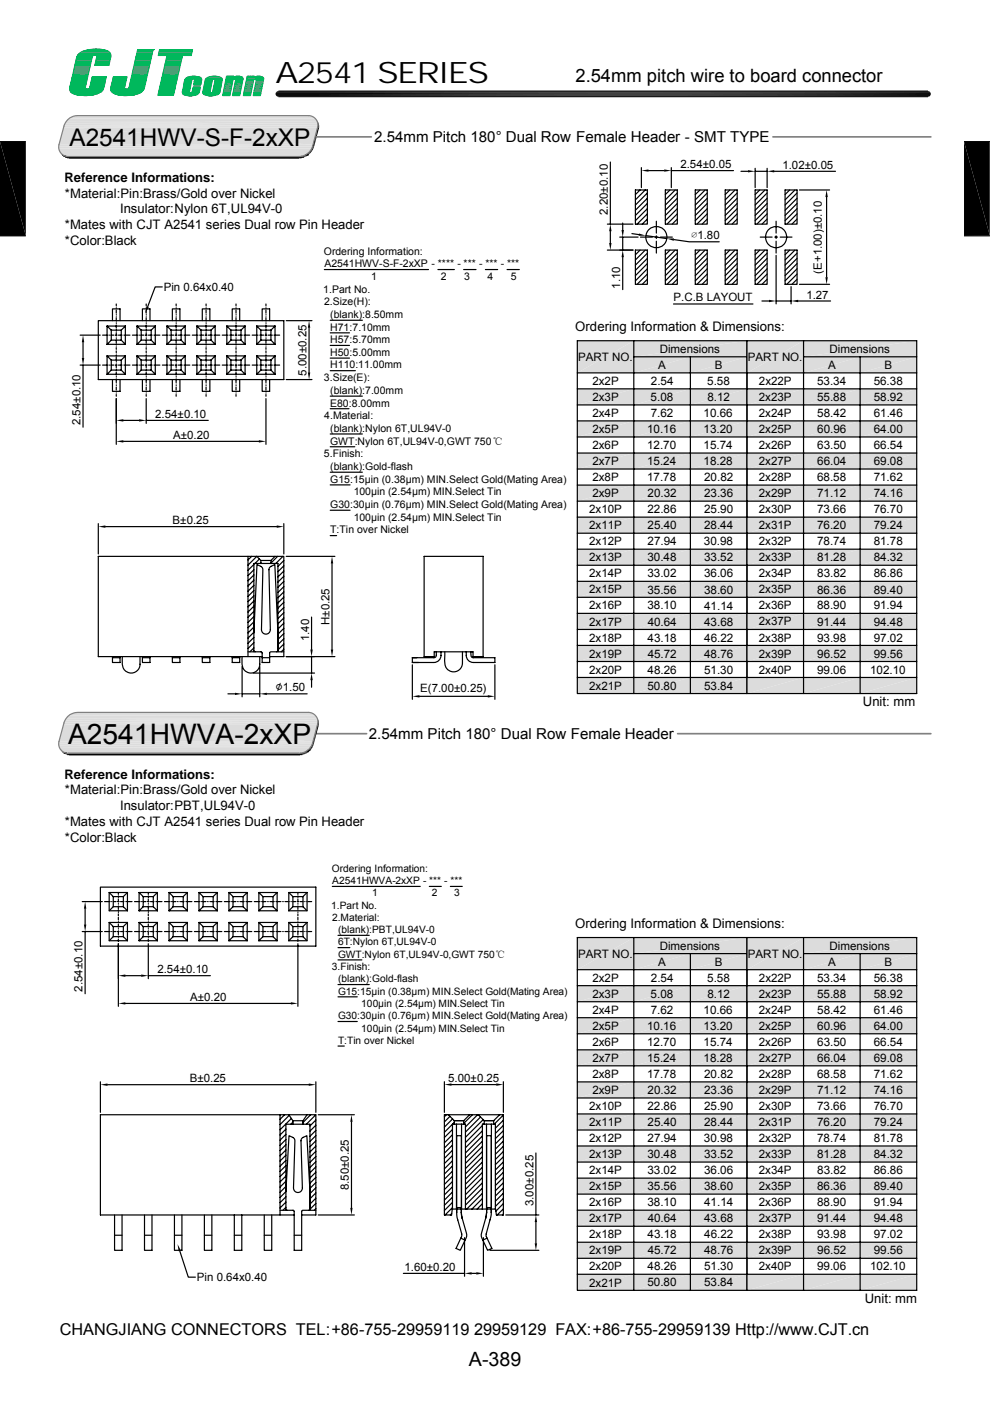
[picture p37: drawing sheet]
<svg xmlns="http://www.w3.org/2000/svg" width="210mm" height="297mm" viewBox="0 0 210 297" stroke-linecap="round" stroke-linejoin="round" font-family="sans-serif">
<defs><g id="words">
<text font-size="6.3" x="58.4" y="17.6">A2541 SERIES</text>
<text font-size="6" x="14.4" y="157.7">A2541HWVA-2xXP</text>
<text font-size="5.2" x="14.7" y="30.9">A2541HWV-S-F-2xXP</text>
<text font-size="4.2" x="99.4" y="289.5">A-389</text>
<text font-size="3.9" x="122" y="17.4">2.54mm pitch wire to board connector</text>
<text font-size="3.5" x="12.7" y="283">CHANGJIANG CONNECTORS TEL:+86-755-29959119 29959129 FAX:+86-755-29959139 Http://www.CJT.cn</text>
<g font-size="3.2">
<text x="79.4" y="30.2">2.54mm Pitch 180° Dual Row Female Header - SMT TYPE</text>
<text x="78.3" y="156.7">2.54mm Pitch 180° Dual Row Female Header</text>
</g>
<g font-size="2.8">
<text x="13.7" y="38.5">Reference Informations:</text>
<text x="13.8" y="41.9">*Material:Pin:Brass/Gold over Nickel</text>
<text x="25.5" y="45.3">Insulator:Nylon 6T,UL94V-0</text>
<text x="13.8" y="48.6">*Mates with CJT A2541 series Dual row Pin Header</text>
<text x="13.8" y="52">*Color:Black</text>
<text x="122" y="70.1">Ordering Information &amp; Dimensions:</text>
<text x="183" y="149.7">Unit: mm</text>
<text x="13.7" y="165.1">Reference Informations:</text>
<text x="13.8" y="168.4">*Material:Pin:Brass/Gold over Nickel</text>
<text x="25.5" y="171.8">Insulator:PBT,UL94V-0</text>
<text x="13.8" y="175.2">*Mates with CJT A2541 series Dual row Pin Header</text>
<text x="13.8" y="178.5">*Color:Black</text>
<text x="122" y="196.7">Ordering Information &amp; Dimensions:</text>
<text x="183.4" y="276.3">Unit: mm</text>
</g>
<text font-size="2.7" x="58.4" y="146.6">∅1.50</text>
<g font-size="2.5">
<text x="122.6" y="76.5">PART NO.</text>
<text x="139.9" y="74.8">Dimensions</text>
<text x="158.6" y="76.5">PART NO.</text>
<text x="175.9" y="74.8">Dimensions</text>
<text x="125.6" y="81.6">2x2P</text>
<text x="138" y="81.6">2.54</text>
<text x="139.6" y="78.2">A</text>
<text x="150" y="81.6">5.58</text>
<text x="151.6" y="78.2">B</text>
<text x="161" y="81.6">2x22P</text>
<text x="173.3" y="81.6">53.34</text>
<text x="175.6" y="78.2">A</text>
<text x="185.3" y="81.6">56.38</text>
<text x="187.6" y="78.2">B</text>
<text x="125.6" y="85">2x3P</text>
<text x="125.6" y="88.4">2x4P</text>
<text x="138" y="85">5.08</text>
<text x="138" y="88.4">7.62</text>
<text x="149.2" y="88.4">10.66</text>
<text x="150" y="85">8.12</text>
<text x="161" y="85">2x23P</text>
<text x="161" y="88.4">2x24P</text>
<text x="173.3" y="85">55.88</text>
<text x="173.3" y="88.4">58.42</text>
<text x="185.3" y="88.4">61.46</text>
<text x="185.3" y="85">58.92</text>
<text x="125.6" y="91.8">2x5P</text>
<text x="125.6" y="95.2">2x6P</text>
<text x="137.2" y="91.8">10.16</text>
<text x="137.2" y="95.2">12.70</text>
<text x="149.2" y="91.8">13.20</text>
<text x="149.2" y="95.2">15.74</text>
<text x="161" y="91.8">2x25P</text>
<text x="161" y="95.2">2x26P</text>
<text x="173.3" y="91.8">60.96</text>
<text x="173.3" y="95.2">63.50</text>
<text x="185.3" y="91.8">64.00</text>
<text x="185.3" y="95.2">66.54</text>
<text x="125.6" y="98.6">2x7P</text>
<text x="137.2" y="98.6">15.24</text>
<text x="149.2" y="98.6">18.28</text>
<text x="161" y="98.6">2x27P</text>
<text x="173.3" y="98.6">66.04</text>
<text x="185.3" y="98.6">69.08</text>
<text x="125.6" y="102">2x8P</text>
<text x="125.6" y="105.4">2x9P</text>
<text x="137.2" y="102">17.78</text>
<text x="137.4" y="105.4">20.32</text>
<text x="149.3" y="105.4">23.36</text>
<text x="149.4" y="102">20.82</text>
<text x="161" y="102">2x28P</text>
<text x="161" y="105.4">2x29P</text>
<text x="173.3" y="102">68.58</text>
<text x="173.3" y="105.5">71.12</text>
<text x="185.3" y="105.4">74.16</text>
<text x="185.3" y="102">71.62</text>
<text x="124.9" y="108.8">2x10P</text>
<text x="124.9" y="112.2">2x11P</text>
<text x="137.3" y="108.8">22.86</text>
<text x="137.4" y="112.2">25.40</text>
<text x="149.3" y="108.8">25.90</text>
<text x="149.3" y="112.2">28.44</text>
<text x="161" y="108.8">2x30P</text>
<text x="161" y="112.2">2x31P</text>
<text x="173.3" y="108.8">73.66</text>
<text x="173.3" y="112.2">76.20</text>
<text x="185.3" y="108.8">76.70</text>
<text x="185.3" y="112.2">79.24</text>
<text x="124.9" y="115.6">2x12P</text>
<text x="124.9" y="119">2x13P</text>
<text x="137.3" y="119">30.48</text>
<text x="137.4" y="115.6">27.94</text>
<text x="149.3" y="115.6">30.98</text>
<text x="149.3" y="119">33.52</text>
<text x="161" y="115.6">2x32P</text>
<text x="161" y="119">2x33P</text>
<text x="173.3" y="115.6">78.74</text>
<text x="173.3" y="119">81.28</text>
<text x="185.3" y="115.6">81.78</text>
<text x="185.3" y="119">84.32</text>
<text x="124.9" y="122.4">2x14P</text>
<text x="124.9" y="125.8">2x15P</text>
<text x="137.3" y="122.4">33.02</text>
<text x="137.3" y="125.8">35.56</text>
<text x="149.3" y="122.4">36.06</text>
<text x="149.3" y="125.8">38.60</text>
<text x="161" y="122.4">2x34P</text>
<text x="161" y="125.8">2x35P</text>
<text x="173.3" y="125.8">86.36</text>
<text x="173.3" y="122.4">83.82</text>
<text x="185.3" y="125.8">89.40</text>
<text x="185.3" y="122.4">86.86</text>
<text x="124.9" y="129.2">2x16P</text>
<text x="137.3" y="129.2">38.10</text>
<text x="149.4" y="129.2">41.14</text>
<text x="161" y="129.2">2x36P</text>
<text x="173.3" y="129.2">88.90</text>
<text x="185.3" y="129.2">91.94</text>
<text x="124.9" y="132.6">2x17P</text>
<text x="124.9" y="136">2x18P</text>
<text x="137.4" y="136">43.18</text>
<text x="137.4" y="132.6">40.64</text>
<text x="149.4" y="132.6">43.68</text>
<text x="149.4" y="136">46.22</text>
<text x="161" y="132.6">2x37P</text>
<text x="161" y="136">2x38P</text>
<text x="173.3" y="132.6">91.44</text>
<text x="173.3" y="136">93.98</text>
<text x="185.3" y="132.6">94.48</text>
<text x="185.3" y="136">97.02</text>
<text x="124.9" y="139.4">2x19P</text>
<text x="124.9" y="142.8">2x20P</text>
<text x="137.4" y="142.8">48.26</text>
<text x="137.4" y="139.4">45.72</text>
<text x="149.3" y="142.8">51.30</text>
<text x="149.4" y="139.4">48.76</text>
<text x="161" y="139.4">2x39P</text>
<text x="161" y="142.8">2x40P</text>
<text x="173.3" y="142.8">99.06</text>
<text x="173.3" y="139.4">96.52</text>
<text x="184.6" y="142.8">102.10</text>
<text x="185.3" y="139.4">99.56</text>
<text x="124.9" y="146.2">2x21P</text>
<text x="137.3" y="146.2">50.80</text>
<text x="149.3" y="146.2">53.84</text>
<text x="122.6" y="203.1">PART NO.</text>
<text x="139.9" y="201.4">Dimensions</text>
<text x="158.6" y="203.1">PART NO.</text>
<text x="175.9" y="201.4">Dimensions</text>
<text x="125.6" y="208.2">2x2P</text>
<text x="138" y="208.2">2.54</text>
<text x="139.6" y="204.8">A</text>
<text x="150" y="208.2">5.58</text>
<text x="151.6" y="204.8">B</text>
<text x="161" y="208.2">2x22P</text>
<text x="173.3" y="208.2">53.34</text>
<text x="175.6" y="204.8">A</text>
<text x="185.3" y="208.2">56.38</text>
<text x="187.6" y="204.8">B</text>
<text x="125.6" y="211.6">2x3P</text>
<text x="125.6" y="215">2x4P</text>
<text x="138" y="211.6">5.08</text>
<text x="138" y="215">7.62</text>
<text x="149.2" y="215">10.66</text>
<text x="150" y="211.6">8.12</text>
<text x="161" y="211.6">2x23P</text>
<text x="161" y="215">2x24P</text>
<text x="173.3" y="211.6">55.88</text>
<text x="173.3" y="215">58.42</text>
<text x="185.3" y="215">61.46</text>
<text x="185.3" y="211.6">58.92</text>
<text x="125.6" y="218.4">2x5P</text>
<text x="125.6" y="221.8">2x6P</text>
<text x="137.2" y="218.4">10.16</text>
<text x="137.2" y="221.8">12.70</text>
<text x="149.2" y="218.4">13.20</text>
<text x="149.2" y="221.8">15.74</text>
<text x="161" y="218.4">2x25P</text>
<text x="161" y="221.8">2x26P</text>
<text x="173.3" y="218.4">60.96</text>
<text x="173.3" y="221.8">63.50</text>
<text x="185.3" y="218.4">64.00</text>
<text x="185.3" y="221.8">66.54</text>
<text x="125.6" y="225.2">2x7P</text>
<text x="137.2" y="225.2">15.24</text>
<text x="149.2" y="225.2">18.28</text>
<text x="161" y="225.2">2x27P</text>
<text x="173.3" y="225.2">66.04</text>
<text x="185.3" y="225.2">69.08</text>
<text x="125.6" y="228.6">2x8P</text>
<text x="125.6" y="232">2x9P</text>
<text x="137.2" y="228.6">17.78</text>
<text x="137.4" y="232">20.32</text>
<text x="149.3" y="232">23.36</text>
<text x="149.4" y="228.6">20.82</text>
<text x="161" y="228.6">2x28P</text>
<text x="161" y="232">2x29P</text>
<text x="173.3" y="228.6">68.58</text>
<text x="173.3" y="232">71.12</text>
<text x="185.3" y="232">74.16</text>
<text x="185.3" y="228.6">71.62</text>
<text x="124.9" y="235.4">2x10P</text>
<text x="124.9" y="238.8">2x11P</text>
<text x="137.3" y="235.4">22.86</text>
<text x="137.4" y="238.8">25.40</text>
<text x="149.3" y="235.4">25.90</text>
<text x="149.3" y="238.8">28.44</text>
<text x="161" y="235.4">2x30P</text>
<text x="161" y="238.8">2x31P</text>
<text x="173.3" y="235.4">73.66</text>
<text x="173.3" y="238.8">76.20</text>
<text x="185.3" y="235.4">76.70</text>
<text x="185.3" y="238.8">79.24</text>
<text x="124.9" y="242.2">2x12P</text>
<text x="124.9" y="245.6">2x13P</text>
<text x="137.3" y="245.6">30.48</text>
<text x="137.4" y="242.2">27.94</text>
<text x="149.3" y="242.2">30.98</text>
<text x="149.3" y="245.6">33.52</text>
<text x="161" y="242.1">2x32P</text>
<text x="161" y="245.6">2x33P</text>
<text x="173.3" y="242.2">78.74</text>
<text x="173.3" y="245.6">81.28</text>
<text x="185.3" y="242.2">81.78</text>
<text x="185.3" y="245.6">84.32</text>
<text x="124.9" y="249">2x14P</text>
<text x="137.3" y="249">33.02</text>
<text x="149.3" y="249">36.06</text>
<text x="161" y="249">2x34P</text>
<text x="173.3" y="249">83.82</text>
<text x="185.3" y="249">86.86</text>
<text x="124.9" y="252.3">2x15P</text>
<text x="124.9" y="255.8">2x16P</text>
<text x="137.3" y="252.4">35.56</text>
<text x="137.3" y="255.8">38.10</text>
<text x="149.3" y="252.4">38.60</text>
<text x="149.4" y="255.8">41.14</text>
<text x="161" y="252.3">2x35P</text>
<text x="161" y="255.8">2x36P</text>
<text x="173.3" y="252.4">86.36</text>
<text x="173.3" y="255.8">88.90</text>
<text x="185.3" y="252.4">89.40</text>
<text x="185.3" y="255.8">91.94</text>
<text x="124.9" y="259.2">2x17P</text>
<text x="124.9" y="262.6">2x18P</text>
<text x="137.4" y="262.6">43.18</text>
<text x="137.4" y="259.2">40.64</text>
<text x="149.4" y="259.2">43.68</text>
<text x="149.4" y="262.6">46.22</text>
<text x="161" y="259.1">2x37P</text>
<text x="161" y="262.6">2x38P</text>
<text x="173.3" y="259.2">91.44</text>
<text x="173.3" y="262.6">93.98</text>
<text x="185.3" y="259.2">94.48</text>
<text x="185.3" y="262.6">97.02</text>
<text x="124.9" y="266">2x19P</text>
<text x="124.9" y="269.3">2x20P</text>
<text x="137.4" y="269.4">48.26</text>
<text x="137.4" y="266">45.72</text>
<text x="149.3" y="269.4">51.30</text>
<text x="149.4" y="266">48.76</text>
<text x="161" y="266">2x39P</text>
<text x="161" y="269.3">2x40P</text>
<text x="173.3" y="269.4">99.06</text>
<text x="173.3" y="266">96.52</text>
<text x="184.6" y="269.4">102.10</text>
<text x="185.3" y="266">99.56</text>
<text x="124.9" y="272.8">2x21P</text>
<text x="137.3" y="272.8">50.80</text>
<text x="149.3" y="272.8">53.84</text>
</g>
<g font-size="2.4">
<text x="144.3" y="35.6">2.54±0.05</text>
<text x="165.9" y="35.8">1.02±0.05</text>
<text x="128.9" y="45.6" transform="rotate(-90 128.9 45.6)">2.20±0.10</text>
<text x="146.7" y="50.7">∅1.80</text>
<text x="174.3" y="58.1" transform="rotate(-90 174.3 58.1)">(E+1.00)±0.10</text>
<text x="34.7" y="61.7">Pin 0.64x0.40</text>
<text x="131.6" y="61.2" transform="rotate(-90 131.6 61.2)">1.10</text>
<text x="142.9" y="63.9">P.C.B LAYOUT</text>
<text x="171" y="63.3">1.27</text>
<text x="65" y="79.7" transform="rotate(-90 65 79.7)">5.00±0.25</text>
<text x="32.9" y="88.6">2.54±0.10</text>
<text x="17.1" y="90.1" transform="rotate(-90 17.1 90.1)">2.54±0.10</text>
<text x="36.7" y="93">A±0.20</text>
<text x="36.6" y="111.1">B±0.25</text>
<text x="65.6" y="136" transform="rotate(-90 65.6 136)">1.40</text>
<text x="69.9" y="132.6" transform="rotate(-90 69.9 132.6)">H±0.25</text>
<text x="89.1" y="146.6">E(7.00±0.25)</text>
<text x="33.4" y="206.3">2.54±0.10</text>
<text x="17.5" y="210.2" transform="rotate(-90 17.5 210.2)">2.54±0.10</text>
<text x="40.3" y="212.2">A±0.20</text>
<text x="40.2" y="229.4">B±0.25</text>
<text x="95.1" y="229.4">5.00±0.25</text>
<text x="74" y="252.4" transform="rotate(-90 74 252.4)">8.50±0.25</text>
<text x="113.1" y="255.7" transform="rotate(-90 113.1 255.7)">3.00±0.25</text>
<text x="85.8" y="269.5">1.60±0.20</text>
<text x="41.8" y="271.7">Pin 0.64x0.40</text>
</g>
<g font-size="2.2">
<text x="68.7" y="54">Ordering Information:</text>
<text x="68.8" y="56.7">A2541HWV-S-F-2xXP - **** - *** - *** - ***</text>
<text x="78.7" y="59.4">1</text>
<text x="93.5" y="59.4">2</text>
<text x="98.5" y="59.4">3</text>
<text x="103.4" y="59.4">4</text>
<text x="108.3" y="59.4">5</text>
<text x="68.6" y="62">1.Part No.</text>
<text x="68.7" y="64.7">2.Size(H):</text>
<text x="70" y="67.4">(blank):8.50mm</text>
<text x="70" y="70.1">H71:7.10mm</text>
<text x="70" y="72.8">H57:5.70mm</text>
<text x="70" y="75.4">H50:5.00mm</text>
<text x="68.7" y="80.8">3.Size(E):</text>
<text x="70" y="78.1">H110:11.00mm</text>
<text x="70" y="83.5">(blank):7.00mm</text>
<text x="68.8" y="88.9">4.Material:</text>
<text x="70" y="86.2">E80:8.00mm</text>
<text x="70" y="91.5">(blank):Nylon 6T,UL94V-0</text>
<text x="70" y="94.3">GWT:Nylon 6T,UL94V-0,GWT 750℃</text>
<text x="68.7" y="96.9">5.Finish:</text>
<text x="70" y="99.7">(blank):Gold-flash</text>
<text x="70" y="102.3">G15:15μin (0.38μm) MIN.Select Gold(Mating Area)</text>
<text x="70" y="107.7">G30:30μin (0.76μm) MIN.Select Gold(Mating Area)</text>
<text x="75" y="105">100μin (2.54μm) MIN.Select Tin</text>
<text x="70" y="113.1">T:Tin over Nickel</text>
<text x="75" y="110.4">100μin (2.54μm) MIN.Select Tin</text>
<text x="70.4" y="184.9">Ordering Information:</text>
<text x="70.5" y="187.5">A2541HWVA-2xXP - *** - ***</text>
<text x="78.9" y="190.1">1</text>
<text x="91.6" y="190.1">2</text>
<text x="96.3" y="190.1">3</text>
<text x="70.3" y="192.7">1.Part No.</text>
<text x="70.4" y="195.2">2.Material:</text>
<text x="71.7" y="197.9">(blank):PBT,UL94V-0</text>
<text x="71.7" y="200.4">6T:Nylon 6T,UL94V-0</text>
<text x="71.7" y="203.1">GWT:Nylon 6T,UL94V-0,GWT 750℃</text>
<text x="70.4" y="205.7">3.Finish:</text>
<text x="71.7" y="208.3">(blank):Gold-flash</text>
<text x="71.7" y="210.9">G15:15μin (0.38μm) MIN.Select Gold(Mating Area)</text>
<text x="76.6" y="213.5">100μin (2.54μm) MIN.Select Tin</text>
<text x="71.7" y="216.1">G30:30μin (0.76μm) MIN.Select Gold(Mating Area)</text>
<text x="71.7" y="221.3">T:Tin over Nickel</text>
<text x="76.6" y="218.7">100μin (2.54μm) MIN.Select Tin</text>
</g>
</g></defs>
<path d="M13.6 26.7h53.8M13.7 26.2h53.7M14 25.8h53.3M14.3 25.5h52.8M14.6 25.1h52.3M15 24.9h51.6M15.1 24.8h51.5M15.5 24.7h50.7M15.5 24.6h50.7M16 24.5h49.8M16.5 24.5h48.9" fill="none" stroke="#dcdcdc" stroke-width=".21"/>
<path d="M14.6 25h52.3" fill="none" stroke="#dcdcdc" stroke-width=".25"/>
<path d="M14.3 25.3h52.8" fill="none" stroke="#dcdcdc" stroke-width=".32"/>
<path d="M13.6 26.4h53.8M14 25.6h53.3" fill="none" stroke="#dcdcdc" stroke-width=".36"/>
<path d="M13.8 26h53.6" fill="none" stroke="#dcdcdc" stroke-width=".38"/>
<path d="M13.5 26.9h53.9" fill="none" stroke="#dcdcdc" stroke-width=".3"/>
<g fill="#dcdcdc">
<path d="M13.5 27l52.9 3.7h-53.9z"/>
<path d="M13.5 27h53.9l-1 3.7z"/>
</g>
<path d="M12.5 30.8h53.9" fill="none" stroke="#dcdcdc" stroke-width=".3"/>
<path d="M12.4 31h53.9M12.5 31.5h53.6M12.6 31.9h53.3M12.7 32.2h52.9M13 32.6h52.2M13.3 32.8h51.5M13.3 32.9h51.5M13.7 33h50.7M13.7 33.1h50.7M14.1 33.1h49.8M14.1 33.2h49.8" fill="none" stroke="#dcdcdc" stroke-width=".21"/>
<path d="M12.4 31.3h53.9" fill="none" stroke="#dcdcdc" stroke-width=".36"/>
<path d="M12.5 31.7h53.6M12.6 32h53.3" fill="none" stroke="#dcdcdc" stroke-width=".38"/>
<path d="M12.7 32.4h52.9" fill="none" stroke="#dcdcdc" stroke-width=".32"/>
<path d="M13 32.7h52.2" fill="none" stroke="#dcdcdc" stroke-width=".28"/>
<path d="M14.3 25.4l1.2-.7 1-.2h48.9a2 2 0 0 1 2 2.5l-1.1 4a3.1 3.1 0 0 1-2.9 2.2h-48.9a2.02 2.02 0 0 1-2-2.5l1.1-4z" fill="none" stroke="#808080" stroke-width=".25"/>
<g fill="#000">
<path d="M12.9 32.5l.1 .1zM13 32.6l.2 .2zM13.1 32.8h.2zM13.2 32.8h.1zM13.2 32.8l.4 .2zM13.4 33h.3zM13.4 33l.5 .1zM13.5 33.1h.5zM13.5 33.1h.6zM13.5 33.1l1 .1zM63.4 33.2h1.4zM63.9 33.1h1z"/>
<path d="M64 33.1h1zM64.4 33h.7zM64.4 33h.8zM64.4 33l.4-.2 .4 .2zM64.8 32.8h.6l-.2 .2zM64.8 32.8h.6zM64.9 32.8h.6zM64.9 32.8l.3-.2 .3 .2zM65.2 32.6h.5l-.2 .2zM65.3 32.4l.5 .1zM65.2 32.6h.5zM65.3 32.5h.5z"/>
<path d="M65.3 32.4l.3-.2 .2 .2zM65.6 32.2h.4l-.2 .2zM65.8 32l.2 .2h-.4zM65.8 32h.4l-.2 .2zM65.9 31.9l.3 .1h-.4zM65.9 31.9h.4l-.1 .1zM66.1 31.6l.2 .3h-.4zM66.1 31.6h.3l-.1 .3zM66.1 31.4l.3 .2h-.3zM66.1 31.4h.4l-.1 .2zM66.3 31.1l.2 .3h-.4zM66.3 31.1h.3l-.1 .3z"/>
<path d="M66.3 31l.3 .1zM66.3 31h.4zM67.1 25.4l.2 .3zM67.2 25.7l.2 .1zM67.3 25.8l.2 .2h-.1zM67.3 25.8l.2 .2zM67.3 27.1l-.6 3.9h-.4zM67.3 27.1h.4l-1 3.9zM67.4 26l.2 .2h-.2zM67.4 26l.2 .2zM67.4 27l.3 .1zM67.4 27h.3z"/>
<path d="M67.4 26.2l.2 .2h-.2zM67.4 26.2h.2v.2zM67.4 26.4l.3 .2h-.3zM67.4 26.4h.2l.1 .2zM67.4 26.7l.3 .3h-.3zM67.4 26.7h.3v.3zM67.4 26.6l.3 .1h-.3zM67.4 26.6h.3v.1z"/>
</g>
<path d="M13.6 33.3h51.2M13.8 33.3h50.7M13.9 33.4h50.6M14.2 33.5h49.8M14.3 33.5h49.6M14.5 33.2h48.9" fill="none" stroke="#000" stroke-width=".21"/>
<path d="M67.1 29h11.7M163.9 29h33.5" fill="none" stroke="#808080" stroke-width=".36"/>
<g fill="#dcdcdc">
<path d="M122.4 72.2h12l-12 6.9z"/>
<path d="M122.4 79.1l12-6.9v6.9z"/>
<path d="M134.4 72.2h24l-24 3.4z"/>
<path d="M134.4 75.6l24-3.4v3.4z"/>
<path d="M134.4 75.6h12l-12 3.5z"/>
<path d="M134.4 79.1l12-3.5v3.5z"/>
<path d="M146.4 75.6h12l-12 3.5z"/>
<path d="M146.4 79.1l12-3.5v3.5z"/>
<path d="M122.4 82.4h12l-12 3.5z"/>
<path d="M122.4 85.9l12-3.5v3.5z"/>
<path d="M134.4 82.4h12l-12 3.5z"/>
<path d="M134.4 85.9l12-3.5v3.5z"/>
<path d="M146.4 82.4h12l-12 3.5z"/>
<path d="M146.4 85.9l12-3.5v3.5z"/>
<path d="M122.4 89.2h12l-12 3.4z"/>
<path d="M122.4 92.6l12-3.4v3.4z"/>
<path d="M134.4 89.2h12l-12 3.4z"/>
<path d="M134.4 92.6l12-3.4v3.4z"/>
<path d="M146.4 89.2h12l-12 3.4z"/>
<path d="M146.4 92.6l12-3.4v3.4z"/>
<path d="M122.4 96.1h12l-12 3.3z"/>
<path d="M122.4 99.4l12-3.3v3.3z"/>
<path d="M134.4 96.1h12l-12 3.3z"/>
<path d="M134.4 99.4l12-3.3v3.3z"/>
<path d="M146.4 96.1h12l-12 3.3z"/>
<path d="M146.4 99.4l12-3.3v3.3z"/>
<path d="M122.4 102.8h12l-12 3.5z"/>
<path d="M122.4 106.3l12-3.5v3.5z"/>
<path d="M134.4 102.8h12l-12 3.5z"/>
<path d="M134.4 106.3l12-3.5v3.5z"/>
<path d="M146.4 102.8h12l-12 3.5z"/>
<path d="M146.4 106.3l12-3.5v3.5z"/>
<path d="M122.4 109.6h12l-12 3.5z"/>
<path d="M122.4 113.1l12-3.5v3.5z"/>
<path d="M134.4 109.6h12l-12 3.5z"/>
<path d="M134.4 113.1l12-3.5v3.5z"/>
<path d="M146.4 109.6h12l-12 3.5z"/>
<path d="M146.4 113.1l12-3.5v3.5z"/>
<path d="M122.4 116.4h12l-12 3.4z"/>
<path d="M122.4 119.8l12-3.4v3.4z"/>
<path d="M134.4 116.4h12l-12 3.4z"/>
<path d="M134.4 119.8l12-3.4v3.4z"/>
<path d="M146.4 116.4h12l-12 3.4z"/>
<path d="M146.4 119.8l12-3.4v3.4z"/>
<path d="M122.4 123.3h12l-12 3.3z"/>
<path d="M122.4 126.6l12-3.3v3.3z"/>
<path d="M134.4 123.3h12l-12 3.3z"/>
<path d="M134.4 126.6l12-3.3v3.3z"/>
<path d="M146.4 123.3h12l-12 3.3z"/>
<path d="M146.4 126.6l12-3.3v3.3z"/>
<path d="M122.4 130h12l-12 3.5z"/>
<path d="M122.4 133.5l12-3.5v3.5z"/>
<path d="M134.4 130h12l-12 3.5z"/>
<path d="M134.4 133.5l12-3.5v3.5z"/>
<path d="M146.4 130h12l-12 3.5z"/>
<path d="M146.4 133.5l12-3.5v3.5z"/>
<path d="M122.4 136.8h12l-12 3.5z"/>
<path d="M122.4 140.3l12-3.5v3.5z"/>
<path d="M134.4 136.8h12l-12 3.5z"/>
<path d="M134.4 140.3l12-3.5v3.5z"/>
<path d="M146.4 136.8h12l-12 3.5z"/>
<path d="M146.4 140.3l12-3.5v3.5z"/>
<path d="M122.4 143.6h12l-12 3.4z"/>
<path d="M122.4 147l12-3.4v3.4z"/>
<path d="M134.4 143.6h12l-12 3.4z"/>
<path d="M134.4 147l12-3.4v3.4z"/>
<path d="M146.4 143.6h12l-12 3.4z"/>
<path d="M146.4 147l12-3.4v3.4z"/>
</g>
<g fill="none" stroke="#000" stroke-width=".25">
<path d="M122.4 72.2h36v74.8h-36zM122.4 79.1h36M134.4 75.6h24M134.4 72.2v74.8M146.4 75.6v71.4M122.4 82.4h36M122.4 85.9h36M122.4 89.2h36M122.4 92.6h36M122.4 96.1h36M122.4 99.4h36M122.4 102.8h36"/>
<path d="M122.4 106.3h36M122.4 109.6h36M122.4 113.1h36M122.4 116.4h36M122.4 119.8h36M122.4 123.3h36M122.4 126.6h36M122.4 130h36M122.4 133.5h36M122.4 136.8h36M122.4 140.3h36M122.4 143.6h36"/>
</g>
<g fill="#dcdcdc">
<path d="M158.4 72.2h12l-12 6.9z"/>
<path d="M158.4 79.1l12-6.9v6.9z"/>
<path d="M170.4 72.2h24l-24 3.4z"/>
<path d="M170.4 75.6l24-3.4v3.4z"/>
<path d="M170.4 75.6h12l-12 3.5z"/>
<path d="M170.4 79.1l12-3.5v3.5z"/>
<path d="M182.4 75.6h12l-12 3.5z"/>
<path d="M182.4 79.1l12-3.5v3.5z"/>
<path d="M158.4 82.4h12l-12 3.5z"/>
<path d="M158.4 85.9l12-3.5v3.5z"/>
<path d="M170.4 82.4h12l-12 3.5z"/>
<path d="M170.4 85.9l12-3.5v3.5z"/>
<path d="M182.4 82.4h12l-12 3.5z"/>
<path d="M182.4 85.9l12-3.5v3.5z"/>
<path d="M158.4 89.2h12l-12 3.4z"/>
<path d="M158.4 92.6l12-3.4v3.4z"/>
<path d="M170.4 89.2h12l-12 3.4z"/>
<path d="M170.4 92.6l12-3.4v3.4z"/>
<path d="M182.4 89.2h12l-12 3.4z"/>
<path d="M182.4 92.6l12-3.4v3.4z"/>
<path d="M158.4 96.1h12l-12 3.3z"/>
<path d="M158.4 99.4l12-3.3v3.3z"/>
<path d="M170.4 96.1h12l-12 3.3z"/>
<path d="M170.4 99.4l12-3.3v3.3z"/>
<path d="M182.4 96.1h12l-12 3.3z"/>
<path d="M182.4 99.4l12-3.3v3.3z"/>
<path d="M158.4 102.8h12l-12 3.5z"/>
<path d="M158.4 106.3l12-3.5v3.5z"/>
<path d="M170.4 102.8h12l-12 3.5z"/>
<path d="M170.4 106.3l12-3.5v3.5z"/>
<path d="M182.4 102.8h12l-12 3.5z"/>
<path d="M182.4 106.3l12-3.5v3.5z"/>
<path d="M158.4 109.6h12l-12 3.5z"/>
<path d="M158.4 113.1l12-3.5v3.5z"/>
<path d="M170.4 109.6h12l-12 3.5z"/>
<path d="M170.4 113.1l12-3.5v3.5z"/>
<path d="M182.4 109.6h12l-12 3.5z"/>
<path d="M182.4 113.1l12-3.5v3.5z"/>
<path d="M158.4 116.4h12l-12 3.4z"/>
<path d="M158.4 119.8l12-3.4v3.4z"/>
<path d="M170.4 116.4h12l-12 3.4z"/>
<path d="M170.4 119.8l12-3.4v3.4z"/>
<path d="M182.4 116.4h12l-12 3.4z"/>
<path d="M182.4 119.8l12-3.4v3.4z"/>
<path d="M158.4 123.3h12l-12 3.3z"/>
<path d="M158.4 126.6l12-3.3v3.3z"/>
<path d="M170.4 123.3h12l-12 3.3z"/>
<path d="M170.4 126.6l12-3.3v3.3z"/>
<path d="M182.4 123.3h12l-12 3.3z"/>
<path d="M182.4 126.6l12-3.3v3.3z"/>
<path d="M158.4 130h12l-12 3.5z"/>
<path d="M158.4 133.5l12-3.5v3.5z"/>
<path d="M170.4 130h12l-12 3.5z"/>
<path d="M170.4 133.5l12-3.5v3.5z"/>
<path d="M182.4 130h12l-12 3.5z"/>
<path d="M182.4 133.5l12-3.5v3.5z"/>
<path d="M158.4 136.8h12l-12 3.5z"/>
<path d="M158.4 140.3l12-3.5v3.5z"/>
<path d="M170.4 136.8h12l-12 3.5z"/>
<path d="M170.4 140.3l12-3.5v3.5z"/>
<path d="M182.4 136.8h12l-12 3.5z"/>
<path d="M182.4 140.3l12-3.5v3.5z"/>
<path d="M158.4 143.6h12l-12 3.4z"/>
<path d="M158.4 147l12-3.4v3.4z"/>
<path d="M170.4 143.6h12l-12 3.4z"/>
<path d="M170.4 147l12-3.4v3.4z"/>
<path d="M182.4 143.6h12l-12 3.4z"/>
<path d="M182.4 147l12-3.4v3.4z"/>
</g>
<g fill="none" stroke="#000" stroke-width=".25">
<path d="M158.4 72.2h36v74.8h-36zM158.4 79.1h36M170.4 75.6h24M170.4 72.2v74.8M182.4 75.6v71.4M158.4 82.4h36M158.4 85.9h36M158.4 89.2h36M158.4 92.6h36M158.4 96.1h36M158.4 99.4h36M158.4 102.8h36"/>
<path d="M158.4 106.3h36M158.4 109.6h36M158.4 113.1h36M158.4 116.4h36M158.4 119.8h36M158.4 123.3h36M158.4 126.6h36M158.4 130h36M158.4 133.5h36M158.4 136.8h36M158.4 140.3h36M158.4 143.6h36"/>
</g>
<path d="M0 30h5.5M204.5 30h5.4M0 50h5.5M204.5 50h5.4" fill="none" stroke="#000" stroke-width=".21"/>
<path d="M0 30l5.5 20h-5.5zM0 30h5.5v20zM204.5 30l5.4 19.9-5.4 .1zM204.5 30h5.4v19.9z" fill="#000"/>
<g fill="#00b85c">
<path d="M20 10.4h.9z"/>
<path d="M19.6 10.4h1.7z"/>
<path d="M20 10.4h1.3z"/>
<path d="M19.6 10.5h1.7z"/>
<path d="M19.6 10.4l1.7 .1z"/>
</g>
<path d="M19 10.5h2.8M19.2 10.5h2.4" fill="none" stroke="#00b85c" stroke-width=".21"/>
<g fill="#00b85c">
<path d="M29.4 10.5h.2z"/>
<path d="M29.6 10.5h.1z"/>
<path d="M29.7 10.5h.3z"/>
<path d="M30 10.5h.2z"/>
<path d="M30.2 10.5h.6z"/>
<path d="M30.8 10.5h.7z"/>
<path d="M31.5 10.5h.2z"/>
<path d="M31.7 10.5h.3z"/>
<path d="M32 10.5h.2z"/>
<path d="M32.2 10.5h.2z"/>
<path d="M34.1 10.5h.1z"/>
<path d="M34.2 10.5h.1z"/>
<path d="M34.3 10.5h.2z"/>
<path d="M34.5 10.5h.2z"/>
<path d="M34.7 10.5h.2z"/>
<path d="M34.9 10.5h.4z"/>
<path d="M35.3 10.5h.5z"/>
<path d="M35.8 10.5h.6z"/>
<path d="M36.4 10.5h1.1z"/>
<path d="M37.5 10.5h.6z"/>
<path d="M38.1 10.5h.5z"/>
<path d="M38.6 10.5h.6z"/>
<path d="M39.2 10.5h.4z"/>
<path d="M39.6 10.5h.4z"/>
<path d="M40 10.5h.2z"/>
<path d="M40.2 10.5h.2z"/>
<path d="M40.4 10.5h.1z"/>
<path d="M40.5 10.5h.2z"/>
</g>
<g fill="none" stroke="#00b85c" stroke-width=".21">
<path d="M16.5 11.7h7M16.5 11.6h7M16.6 11.5h6.9M16.6 11.4h6.9M16.7 11.4h6.8M16.8 11.3h6.6M16.9 11.2h6.5M17 11.1h6.3M17.1 11.1h6.2M17.1 11h6.1M17.2 11h6M17.4 10.9h5.7"/>
<path d="M17.5 10.9h5.5M17.6 10.8h5.3M17.8 10.8h5M17.9 10.7h4.8M18.1 10.7h4.5M18.4 10.6h3.9M18.6 10.6h3.6M18.8 10.5h3.2M20 11.7l-3.6 .1M20.3 11.7h3.2M23.5 11.7h-7.1M28.9 11.7h3.3"/>
<path d="M28.9 11.6h3.4M29 11.4h3.3M29 11.5h3.3M29 11.3h3.3M29 11.2h3.3M29.1 11.1h3.3M29.1 10.9h3.3M29.1 10.8h3.3M29.1 10.7h3.3M29.2 10.5h3.3M29.2 10.6h3.3M32.3 11.5h-3.3"/>
<path d="M32.3 11.3l-3.3 .1M32.4 11.1h-3.4M32.4 11h-3.3M32.4 10.8l-3.3 .1M32.4 10.7l-3.3 .1M32.5 10.6l-3.4 .1M33.6 11.7h7M33.6 11.6h7M33.6 11.4h7.1M33.6 11.5h7M33.7 11.3h7M33.7 11.2h7"/>
<path d="M33.7 11.1h7M33.7 11h7M33.8 10.8h7M33.8 10.7h7M33.8 10.6h7M33.8 10.5h7.1M40.6 11.7l-7.1 .1M40.6 11.5h-7M40.7 11.3l-7.1 .1M40.7 11.2h-7M40.7 11h-7M40.8 10.9h-7.1"/>
<path d="M40.8 10.7l-7 .1M40.8 10.6l-7 .1M40.9 10.5l-7.1 .1"/>
</g>
<g fill="#00b85c">
<path d="M33.8 11.8h.3z"/>
<path d="M34.1 11.8h.5z"/>
<path d="M34.6 11.8h.3z"/>
<path d="M34.9 11.8h.3z"/>
<path d="M39 11.8h.1z"/>
<path d="M39.1 11.8h.3z"/>
<path d="M39.4 11.8h.6z"/>
<path d="M40 11.8h.2z"/>
<path d="M40.2 11.8h.2z"/>
</g>
<g fill="none" stroke="#00b85c" stroke-width=".21">
<path d="M15.9 13.8h3.3M15.9 13.9h3.3M15.9 13.7h3.3M15.9 13.6h3.3M15.9 13.5h3.4M16 13.4h3.3M16 13.3h3.3M16 13.2h3.3M16 13.1h3.3M16 13h3.4M16.1 12.9h3.3M16.1 12.7h3.3"/>
<path d="M16.1 12.8h3.3M16.1 12.6h3.4M16.1 12.7h3.4M16.2 12.5h3.3M16.2 12.6h3.3M16.2 12.4h3.3M16.2 12.3h3.3M16.2 12.2h3.4M16.2 12.2h3.3M16.3 12.1h3.3M16.3 12h3.3M16.3 11.9h3.3"/>
<path d="M19.2 13.8h-3.3M19.2 13.6h-3.3M19.4 12.8h-3.3M19.6 12.1h-3.3M19.6 12l-3.3 .1M19.7 11.9h-3.4M19.7 11.8h-3.3M19.9 11.8h-3.5M20.1 13.8h3M20.1 13.7h3.1M20.2 13.6h3M20.2 13.5h3"/>
<path d="M20.2 13.4h3M20.2 13.3h3M20.2 13.2h3.1M20.3 13.1h3M20.3 13h3M20.3 12.9h3M20.3 12.8h3M20.3 12.7h3.1M20.4 12.5h3M20.4 12.6h3M20.4 11.8h3.1M20.4 12.4h3"/>
<path d="M20.4 12.3h3.1M20.5 12.2h3M20.5 12.1h3M20.5 11.9h3M20.5 12h3M23.1 13.9h-3M23.1 13.8h-3M23.2 13.7h-3.1M23.2 13.4h-3M23.3 13h-3M23.4 12.7h-3M23.4 12.6h-3"/>
<path d="M23.5 12.4h-3.1M23.5 12.3h-3.1M23.5 12.1l-3 .1M23.5 12h-3M28.4 13.8h3.3M28.4 13.9h3.3M28.4 13.7h3.4M28.5 13.6h3.3M28.5 13.5h3.3M28.5 13.4h3.3M28.5 13.3h3.4M28.5 13.4h3.4"/>
<path d="M28.6 13.2h3.3M28.6 13.3h3.3M28.6 13.1h3.3M28.6 13h3.3M28.6 12.9h3.4M28.7 12.7h3.3M28.7 12.8h3.3M28.7 12.6h3.3M28.7 12.5h3.3M28.7 12.4h3.4M28.8 12.3h3.3M28.8 12.2h3.3"/>
<path d="M28.8 12h3.4M28.9 11.9h3.3M28.9 11.8h3.3M31.8 13.7h-3.4M31.8 13.6h-3.3M32 12.8h-3.4M32 12.6h-3.3M32.1 12.3h-3.3M32.1 12.1l-3.3 .1M32.2 12.1h-3.4M32.2 12h-3.3M32.2 11.9h-3.3"/>
<path d="M32.2 11.8h-3.3M34.9 13.8h3.3M34.9 13.9h3.3M34.9 13.7h3.4M35 13.7h3.3M35 13.6h3.3M35 13.5h3.3M35 13.4h3.4M35.1 13.3h3.3M35.1 13.2h3.3M35.1 13.1h3.3M35.1 13h3.4"/>
<path d="M35.1 12.9h3.4M35.2 12.7h3.3M35.2 12.8h3.3M35.2 12.6h3.3M35.2 12.5h3.4M35.2 12.4h3.4M35.3 12.3h3.3M35.3 12.4h3.3M35.3 12.2h3.3M35.3 12h3.4M35.4 11.9h3.3M35.4 11.8h3.3"/>
<path d="M38.3 13.8h-3.4M38.3 13.6h-3.3M38.4 13.4h-3.4M38.4 13h-3.3M38.5 12.8h-3.3M38.5 12.7h-3.3M38.5 12.6h-3.3M38.6 12.3h-3.3M38.6 12.2h-3.3M38.7 12.1h-3.4M38.7 11.8h-3.3"/>
</g>
<g fill="#00b85c">
<path d="M20.2 13.9h.2z"/>
<path d="M20.4 13.9h.2z"/>
<path d="M20.6 13.9h.2z"/>
<path d="M20.8 13.9h.2z"/>
<path d="M21 13.9h.6z"/>
<path d="M21.6 13.9h.4z"/>
<path d="M22 13.9h.4z"/>
<path d="M22.4 13.9h.2z"/>
<path d="M22.6 13.9h.1z"/>
<path d="M22.7 13.9h.2z"/>
<path d="M22.9 13.9h.1z"/>
</g>
<g fill="none" stroke="#00b85c" stroke-width=".21">
<path d="M15.4 16h3.3M15.5 15.5h3.3M15.5 15.4h3.3M15.5 15.2h3.4M15.5 15.3h3.3M15.6 15.1h3.3M15.6 14.9h3.3M15.6 14.8h3.4M15.7 14.6h3.3M15.7 14.5h3.3M15.7 14.4h3.4M15.8 14.2h3.3"/>
<path d="M15.8 14.3h3.3M15.8 14.1h3.3M15.8 13.9h3.4M18.7 15.9l-3.3 .1M27.9 16h3.3M28 15.5h3.4M28.1 15.4h3.3M28.1 15.3h3.3M28.1 15.2h3.3M28.1 15.1h3.4M28.2 14.9h3.3M28.2 14.8h3.3"/>
<path d="M28.2 14.6h3.4M28.3 14.5h3.3M28.3 14.4h3.3M28.3 14.3h3.3M28.3 14.2h3.4M28.4 14.1h3.3M28.4 13.9h3.3M31.3 15.9l-3.4 .1M34.4 16h3.4M34.5 15.5h3.4M34.6 15.4h3.3M34.6 15.2h3.4"/>
<path d="M34.6 15.3h3.3M34.6 15.1h3.4M34.7 14.9h3.3M34.7 14.8h3.4M34.7 14.6h3.4M34.8 14.5h3.3M34.8 14.4h3.3M34.8 14.2h3.4M34.8 14.3h3.4M34.9 14.1h3.3M34.9 13.9h3.3M37.8 15.9l-3.4 .1"/>
</g>
<path d="M15.4 15.7h3.4M28 15.7h3.3M34.5 15.7h3.3" fill="none" stroke="#00b85c" stroke-width=".34"/>
<path d="M15.3 16.2h3.4M27.9 16.2h3.3M34.4 16.2h3.4" fill="none" stroke="#00b85c" stroke-width=".3"/>
<g fill="#00b85c">
<path d="M19.8 16.3h.1z"/>
<path d="M19.9 16.3h.2z"/>
<path d="M20.1 16.3h.1z"/>
<path d="M20.2 16.3h.4z"/>
<path d="M20.6 16.3h.4z"/>
<path d="M21 16.3h.6z"/>
<path d="M21.6 16.3h.3z"/>
<path d="M21.9 16.3h.2z"/>
<path d="M22.1 16.3h.2z"/>
<path d="M22.3 16.3h.1z"/>
<path d="M24.3 16.3h.1z"/>
<path d="M24.4 16.3h.1z"/>
<path d="M24.5 16.3h.2z"/>
<path d="M24.7 16.3h.4z"/>
<path d="M25.1 16.3h.4z"/>
<path d="M25.5 16.3h.5z"/>
<path d="M26 16.3h.3z"/>
<path d="M26.3 16.3h.2z"/>
<path d="M26.5 16.3h.2z"/>
<path d="M26.7 16.3h.1z"/>
</g>
<g fill="none" stroke="#00b85c" stroke-width=".21">
<path d="M14.8 18.6h3.3M14.8 18.8h3.3M14.8 18.9h3.5M14.8 18.9h7.1M14.8 19h7.1M14.8 19.1h7.1M14.8 18.5h3.3M14.8 19.1h7M14.8 18.3h3.4M14.8 19.3h6.9M14.9 18.2h3.3M14.9 19.3h6.8"/>
<path d="M14.9 18.1h3.3M14.9 18h3.3M14.9 19.4h6.7M14.9 17.9h3.3M15 17.7h3.3M15 17.8h3.3M15 17.6h3.3M15 19.5h6.4M15 19.6h6.4M15 17.4h3.4M15 17.5h3.4M15 17.5h3.3"/>
<path d="M15 17.3h3.4M15.1 17.3h3.3M15.1 17.2h3.3M15.1 19.6h6.2M15.1 17.1h3.3M15.1 17h3.4M15.2 16.9h3.3M15.2 17h3.3M15.2 19.7h6M15.2 16.8h3.3M15.2 16.7h3.3M15.2 16.6h3.4"/>
<path d="M15.2 19.7h5.9M15.2 16.5h3.4M15.3 16.4h3.3M15.3 16.5h3.3M15.3 16.3h3.3M15.3 19.8h5.7M15.4 19.8h5.4M15.5 19.9h5.2M15.7 20h4.7M18.1 18.7h-3.3M18.1 18.6h-3.3M18.1 18.5h-3.3"/>
<path d="M18.1 18.4h-3.3M18.2 18.2h-3.3M18.2 18.1l-3.3 .1M18.3 17.8l-3.4 .1M18.6 16.4h-3.3M18.9 18.8h3.1M19 18.7h3M19 18.5h3.1M19 18.6h3.1M19 18.4h3.1M19.1 18.2h3M19.1 18h3.1"/>
<path d="M19.1 18.1h3.1M19.2 17.8h3M19.2 17.7h3M19.3 17.4h3M19.3 17.5h3M19.3 17.3h3M19.3 17.2h3.1M19.3 17.1h3.1M19.4 17h3M19.4 17.1h3M19.4 16.9h3M19.4 16.8h3"/>
<path d="M19.4 16.7h3.1M19.4 16.8h3.1M19.5 16.6h3M19.5 16.7h3M19.5 16.5h3M19.5 16.4h3M19.5 16.3h3.1M20.4 19.9h-4.7M21.5 19.5h-6.5M21.8 19.2h-7M21.9 19.1h-7.1M22 18.9h-3.3"/>
<path d="M22 18.8h-3.2M22 18.7h-3M22 18.6h-3M22.1 18.4l-3.1 .1M22.1 18.3l-3 .1M22.1 18.3h-3M22.1 18.1l-3 .1M22.2 18h-3M22.2 17.9h-3M22.3 17.6h-3.1M22.3 17.5h-3M22.4 17h-3"/>
<path d="M22.6 16.3h-3.1M23.4 18.9h7.1M23.5 18.8h2.9M23.5 18.8h3M23.5 18.9h3.1M23.5 19h7M23.5 19.1h7M23.5 18.7h2.9M23.5 19.1h6.9M23.5 19.2h6.9M23.5 18.6h2.9M23.5 19.3h6.8"/>
<path d="M23.5 18.5h2.9M23.5 18.4h3M23.5 19.3h6.7M23.6 18.3h2.9M23.6 18.2h2.9M23.6 19.4h6.6M23.6 18.1h2.9M23.6 18h3M23.6 17.9h3M23.7 17.8h2.9M23.7 17.7h2.9M23.7 19.5h6.3"/>
<path d="M23.7 19.6h6.3M23.7 17.4h3M23.7 17.5h3M23.8 17.3h2.9M23.8 17.2h2.9M23.8 17.2h3M23.8 17.1h3M23.9 17h2.9M23.9 19.7h5.9M23.9 16.9h2.9M23.9 16.8h2.9M23.9 16.7h3"/>
<path d="M23.9 16.6h3M23.9 19.7h5.8M24 16.5h2.9M24 16.4h2.9M24 16.3h2.9M24 19.8h5.6M24.2 19.8h5.3M24.3 19.9h5.1M24.5 20h4.6M26.4 18.6l-2.9 .1M26.4 18.6h-2.9M26.5 18.4l-3 .1"/>
<path d="M26.5 18.3h-2.9M26.5 18.2h-2.9M26.6 17.6h-2.9M26.7 17.5h-3M26.8 17.1h-3M26.9 16.3h-2.9M27.3 18.6h3.3M27.3 18.5h3.4M27.4 18.4h3.3M27.4 18.3h3.3M27.4 18.2h3.4M27.5 18.1h3.3"/>
<path d="M27.5 18h3.3M27.5 17.8h3.3M27.5 17.7h3.4M27.6 17.6h3.3M27.6 17.5h3.3M27.6 17.4h3.3M27.6 17.3h3.3M27.6 17.2h3.4M27.7 17.2h3.3M27.7 17.1h3.3M27.7 17h3.3M27.7 16.9h3.4"/>
<path d="M27.7 16.8h3.4M27.8 16.7h3.3M27.8 16.6h3.3M27.8 16.5h3.3M27.8 16.4h3.4M27.9 16.4h3.3M27.9 16.3h3.3M29.2 19.9h-4.8M29.9 19.6h-6.1M30.1 19.5h-6.5M30.3 19.3h-6.8M30.4 19.1h-6.9"/>
<path d="M30.6 18.9h-3.6M30.6 18.8h-3.4M30.6 18.8h-3.3M30.6 18.7h-3.3M30.6 18.6h-3.3M30.7 18.6h-3.4M30.7 18.4l-3.3 .1M30.7 18.4h-3.3M30.7 18.3h-3.3M30.8 18.2h-3.4M30.8 17.9h-3.3M31 17.3h-3.4"/>
<path d="M31.1 16.5h-3.3M31.2 16.3h-3.3M33.5 19.9h3.4M33.6 19.7h3.3M33.6 19.6h3.3M33.6 19.6h3.4M33.7 19.5h3.3M33.7 19.3h3.3M33.7 19.1h3.3M33.7 19.2h3.3M33.7 19.1h3.4M33.8 19h3.3"/>
<path d="M33.8 18.9h3.3M33.8 18.8h3.3M33.8 18.7h3.3M33.9 18.6h3.3M33.9 18.4h3.3M33.9 18.3h3.3M33.9 18.2h3.4M34 18h3.3M34 18.1h3.3M34 17.8h3.3M34 17.7h3.4M34 17.8h3.4"/>
<path d="M34.1 17.6h3.3M34.1 17.4h3.3M34.1 17.5h3.3M34.1 17.3h3.4M34.2 17.2h3.3M34.2 17.1h3.3M34.2 17h3.3M34.2 16.9h3.4M34.2 16.8h3.4M34.3 16.7h3.3M34.3 16.8h3.3M34.3 16.6h3.3"/>
<path d="M34.3 16.5h3.3M34.3 16.4h3.4M34.3 16.5h3.4M34.4 16.3h3.3M36.9 19.8h-3.3M37 19.5h-3.3M37 19.4h-3.3M37.1 19.1h-3.4M37.1 18.9l-3.3 .1M37.1 18.7h-3.3M37.2 18.6h-3.4M37.2 18.5h-3.3"/>
<path d="M37.2 18.4l-3.3 .1M37.2 18.3l-3.3 .1M37.3 18.2l-3.4 .1M37.3 18.1l-3.3 .1M37.3 18h-3.3M37.3 17.9h-3.3M37.5 17h-3.3M37.7 16.4h-3.3M37.7 16.3h-3.3M16.2 20.1h3.7M16.3 20.1h3.5M16.7 20.2h2.7"/>
<path d="M20.2 20h-4.2M24.9 20.1h3.7M25 20.1h3.5M25.4 20.2h2.6M28.9 20h-4.2M33.5 20.2h3.3M33.5 20.1h3.3M33.5 20h3.4M36.8 20.1l-3.3 .1M36.9 20l-3.4 .1"/>
</g>
<g fill="#00b85c">
<path d="M33.6 20.2h.1z"/>
<path d="M33.7 20.2h.2z"/>
<path d="M33.9 20.2h.2z"/>
<path d="M34.1 20.2h.2z"/>
<path d="M34.3 20.2h.5z"/>
<path d="M34.8 20.2h.6z"/>
<path d="M35.4 20.2h.5z"/>
<path d="M35.9 20.2h.2z"/>
<path d="M36.1 20.2h.2z"/>
<path d="M36.3 20.2h.2z"/>
<path d="M36.5 20.2h.2z"/>
</g>
<path d="M16.7 20.2h2.7M25.4 20.2h2.6" fill="none" stroke="#00b85c" stroke-width=".21"/>
<path d="M17 20.2h1.9z" fill="#00b85c"/>
<path d="M17 20.2h2.1" fill="none" stroke="#00b85c" stroke-width=".21"/>
<path d="M25.6 20.2h1.8z" fill="#00b85c"/>
<path d="M25.6 20.2h2.2" fill="none" stroke="#00b85c" stroke-width=".21"/>
<g fill="#00b85c">
<path d="M17.3 20.2h1.6z"/>
<path d="M25.9 20.2h1.5z"/>
<path d="M17.4 20.2h1.5z"/>
<path d="M17.4 20.2l1 .1z"/>
<path d="M25.9 20.2l1.1 .1z"/>
<path d="M17.8 20.3h.6z"/>
<path d="M26.2 20.3h.8z"/>
</g>
<path d="M16.9 11.2a7.4 7.4 0 0 1 6.3-.2 1.7 1.7 0 0 1 .2 1.7l-.3 1.2h-3l.4-1.9a.57 .57 0 0 0-.7-.2 .57 .57 0 0 0-.3 .7l-1.4 6.1a.49 .49 0 0 0 .5 .3 .49 .49 0 0 0 .4-.4l.5-2.2h3.1l-.4 1.6a2.25 2.25 0 0 1-2.3 2.2l-2.1 .2a4.2 4.2 0 0 1-2.9-.9 3.1 3.1 0 0 1 .2-2.2l1.1-4.9 .3-.6zM29.2 10.5h3.3l-1.6 6.9a2.63 2.63 0 0 1-2.7 2.8l-1.9 .1a3.6 3.6 0 0 1-2.8-1.1v-.8l.5-2.1h2.9l-.4 2a.47 .47 0 0 0 .2 .6 .47 .47 0 0 0 .6-.2zM33.8 10.5h7.1l-.3 1.3h-1.9l-1.9 8.4h-3.3l1.9-8.4h-1.9z" fill="none" stroke="#00b85c" stroke-width=".21"/>
<g fill="#00b85c">
<path d="M40.9 16.2h.6z"/>
<path d="M40.7 16.2h.9z"/>
<path d="M40.9 16.2h.7z"/>
<path d="M40.6 16.2h1.2z"/>
<path d="M40.7 16.2h1.1z"/>
<path d="M40.3 16.2h1.6z"/>
<path d="M40.6 16.2h1.3z"/>
<path d="M40.3 16.2h1.7z"/>
</g>
<path d="M40 16.3h2.2" fill="none" stroke="#00b85c" stroke-width=".21"/>
<path d="M40.3 16.2l1.9 .1z" fill="#00b85c"/>
<path d="M39.2 16.8h3.6M39.3 16.7h3.5M39.3 16.6h3.5M39.5 16.5h3.2M39.6 16.4h3M39.8 16.3h2.6M40 16.3h2.2" fill="none" stroke="#00b85c" stroke-width=".21"/>
<g fill="#00b85c">
<path d="M39.2 16.8h1.7z"/>
<path d="M39.2 16.8h1.8z"/>
<path d="M41 16.8h1.8z"/>
<path d="M41.1 16.8h1.7z"/>
<path d="M39.2 16.8h1.6z"/>
<path d="M39.2 16.8l1.5 .1z"/>
<path d="M41.2 16.8l1.6 .1z"/>
<path d="M39.2 16.9h1.5z"/>
<path d="M41.2 16.9h1.6z"/>
<path d="M39.2 16.9l1.5 .1z"/>
<path d="M41.2 16.9l1.6 .1z"/>
<path d="M39.2 17h1.5z"/>
<path d="M41.2 17h1.6z"/>
<path d="M39.1 17h1.6z"/>
<path d="M39.1 17l1.6 .1z"/>
<path d="M41.2 17l1.6 .1z"/>
<path d="M39.1 17.1h1.6z"/>
<path d="M41.2 17.1h1.6z"/>
<path d="M39.1 17.1l1.6 .1z"/>
<path d="M41.2 17.1l1.6 .1z"/>
<path d="M39.1 17.2h1.6z"/>
<path d="M41.2 17.2h1.6z"/>
<path d="M41.2 17.2h1.5z"/>
<path d="M39.1 17.2l1.5 .1z"/>
<path d="M41.2 17.2l1.5 .1z"/>
<path d="M39.1 17.3h1.5z"/>
<path d="M41.2 17.3h1.5z"/>
<path d="M39.1 17.3l1.5 .1z"/>
<path d="M41.2 17.3l1.5 .1z"/>
<path d="M39.1 17.4h1.5z"/>
<path d="M41.2 17.4h1.5z"/>
<path d="M39.1 17.4l1.5 .1z"/>
<path d="M41.1 17.4l1.6 .1z"/>
<path d="M41.1 17.4h1.6z"/>
<path d="M39.1 17.5l1.5 .1z"/>
<path d="M39.1 17.5h1.5z"/>
<path d="M41.1 17.5l1.6 .1z"/>
<path d="M41.1 17.5h1.6z"/>
<path d="M39 17.6h1.6z"/>
<path d="M41.1 17.6h1.6z"/>
<path d="M39 17.6l1.6 .1z"/>
<path d="M41.1 17.6l1.6 .1z"/>
<path d="M39 17.7l1.5 .1h-1.5z"/>
<path d="M39 17.7h1.6z"/>
<path d="M41.1 17.7l1.5 .1h-1.5z"/>
<path d="M41.1 17.7h1.6z"/>
<path d="M39 17.8h1.5z"/>
<path d="M41.1 17.8h1.5z"/>
<path d="M39 17.8l1.5 .1z"/>
<path d="M41.1 17.8l1.5 .1z"/>
<path d="M39 17.9h1.5z"/>
<path d="M41 17.9h1.6z"/>
<path d="M41.1 17.9h1.5z"/>
<path d="M39 17.9l1.5 .1z"/>
<path d="M41 17.9l1.6 .1z"/>
<path d="M38.9 18h1.6z"/>
<path d="M41 18h1.6z"/>
<path d="M41.1 18h.1z"/>
<path d="M41.2 18h.2z"/>
<path d="M41.4 18h.4z"/>
<path d="M41.8 18h.3z"/>
<path d="M42.1 18h.3z"/>
<path d="M38.9 18l1.5 .2h-1.5z"/>
<path d="M38.9 18h1.6l-.1 .2z"/>
<path d="M38.9 18.2h1.5z"/>
<path d="M38.9 18.2l1.5 .3h-1.6z"/>
<path d="M38.9 18.2h1.5v.3z"/>
<path d="M41.2 18.5h.2z"/>
<path d="M41.4 18.5h.3z"/>
<path d="M41.7 18.5h.4z"/>
<path d="M42.1 18.5h.2z"/>
<path d="M42.3 18.5h.1z"/>
<path d="M38.8 18.5h1.6z"/>
<path d="M40.9 18.5h1.6z"/>
<path d="M38.8 18.5l1.6 .1z"/>
<path d="M40.9 18.5l1.6 .1z"/>
<path d="M38.8 18.6h1.6z"/>
<path d="M40.9 18.6h1.6z"/>
<path d="M38.8 18.6l1.6 .1z"/>
<path d="M40.9 18.6l1.6 .1z"/>
<path d="M38.8 18.7h1.6z"/>
<path d="M40.9 18.7h1.6z"/>
<path d="M38.8 18.7l1.5 .1h-1.5z"/>
<path d="M38.8 18.7h1.6l-.1 .1z"/>
<path d="M40.9 18.7l1.5 .1h-1.5z"/>
<path d="M40.9 18.7h1.6l-.1 .1z"/>
<path d="M38.8 18.8l1.5 .1z"/>
<path d="M38.8 18.8h1.5z"/>
<path d="M40.9 18.8l1.5 .1z"/>
<path d="M40.9 18.8h1.5z"/>
<path d="M38.8 18.9h1.5z"/>
<path d="M40.9 18.9h1.5z"/>
<path d="M38.8 18.9l1.5 .1z"/>
<path d="M40.9 18.9l1.5 .1z"/>
<path d="M38.8 19l1.5 .1z"/>
<path d="M38.8 19h1.5z"/>
<path d="M40.9 19l1.5 .1z"/>
<path d="M40.9 19h1.5z"/>
<path d="M38.7 19.1h1.6z"/>
<path d="M40.8 19.1h1.6z"/>
<path d="M38.7 19.1l1.6 .1z"/>
<path d="M40.8 19.1l1.6 .1z"/>
<path d="M38.7 19.2h1.6z"/>
<path d="M40.8 19.2h1.6z"/>
<path d="M38.7 19.2l1.6 .1z"/>
<path d="M40.8 19.2l1.5 .1z"/>
<path d="M38.7 19.3h1.6z"/>
<path d="M40.8 19.3h1.5z"/>
<path d="M38.7 19.3h1.5z"/>
<path d="M38.7 19.3l1.5 .1z"/>
<path d="M40.8 19.3l1.5 .1z"/>
<path d="M38.7 19.4h1.5z"/>
<path d="M40.8 19.4h1.5z"/>
<path d="M40.7 19.4h1.6z"/>
<path d="M38.7 19.4l1.5 .1z"/>
<path d="M40.7 19.4l1.6 .1z"/>
<path d="M38.7 19.5h1.5z"/>
<path d="M40.7 19.5h1.6z"/>
<path d="M38.7 19.5l1.5 .1z"/>
<path d="M40.7 19.5l1.6 .1z"/>
<path d="M38.7 19.6h1.5z"/>
<path d="M40.7 19.6h1.6z"/>
<path d="M40.7 19.6h1.5z"/>
<path d="M40.6 19.6h1.6z"/>
<path d="M38.7 19.6l1.6 .1z"/>
<path d="M40.6 19.7h1.6z"/>
<path d="M38.7 19.7h1.6z"/>
<path d="M38.7 19.7h1.7z"/>
<path d="M40.5 19.7h1.7z"/>
<path d="M40.4 19.7h1.8z"/>
</g>
<path d="M38.7 19.7h3.5M38.7 19.8h3.5M38.7 19.8h3.4M38.7 19.9h3.4M38.8 19.9h3.2M42 20h-3.2M38.9 20.1h2.9M39 20.1h2.7M39.2 20.2h2.3" fill="none" stroke="#00b85c" stroke-width=".21"/>
<g fill="#00b85c">
<path d="M39.4 20.2l1.7 .1z"/>
<path d="M39.4 20.2h1.9z"/>
<path d="M39.5 20.3h1.6z"/>
<path d="M39.6 20.3h1.3z"/>
<path d="M39.6 20.3h1.5z"/>
<path d="M39.7 20.3h1.1z"/>
<path d="M39.7 20.3h1.2z"/>
<path d="M39.9 20.3h.9z"/>
<path d="M39.9 20.3h.5z"/>
<path d="M40.1 20.3h.3z"/>
</g>
<path d="M39.5 16.5l.5-.2 1.1-.1a2.07 2.07 0 0 1 1.6 .4l.1 .4-.2 1h-1.6l.2-1.2-.5 .1-.5 2.7h.4l.2-.3a.68 .68 0 0 1 .2-.7 .68 .68 0 0 1 .7-.1h.8a1.5 1.5 0 0 1-1.6 1.8 3.4 3.4 0 0 1-2-.3l-.2-.3 .2-1.2a3.2 3.2 0 0 1 .6-2zM43.8 16.6a3.5 3.5 0 0 1 3.3 0l.1 .4-.4 2a1.39 1.39 0 0 1-1.7 1.3h-.8a.99 .99 0 0 1-1.3-.9l.5-2.4z" fill="none" stroke="#00b85c" stroke-width=".21"/>
<g fill="#00b85c">
<path d="M45.1 16.2h.8z"/>
<path d="M44.7 16.2h1.5z"/>
<path d="M45.1 16.2h1.1z"/>
</g>
<path d="M44.4 16.2h2.1" fill="none" stroke="#00b85c" stroke-width=".21"/>
<path d="M44.7 16.2l1.8 .1z" fill="#00b85c"/>
<path d="M43.6 16.7h3.6M43.6 16.8h3.6M43.6 16.7h3.5M43.7 16.6h3.4M43.8 16.5h3.2M43.9 16.5h3.1M43.9 16.4h3M44 16.4h2.9M44.1 16.3h2.6M44.4 16.3h2.1" fill="none" stroke="#00b85c" stroke-width=".21"/>
<g fill="#00b85c">
<path d="M43.6 16.8h1.7z"/>
<path d="M43.6 16.8h1.8z"/>
<path d="M45.4 16.8h1.8z"/>
<path d="M43.6 16.8h1.6z"/>
<path d="M45.5 16.8h1.7z"/>
<path d="M43.6 16.8h1.5z"/>
<path d="M43.6 16.8l1.5 .1z"/>
<path d="M45.6 16.8l1.6 .1z"/>
<path d="M43.5 16.9h1.6z"/>
<path d="M45.6 16.9h1.6z"/>
<path d="M43.5 16.9l1.6 .1z"/>
<path d="M45.6 16.9l1.6 .1z"/>
<path d="M43.5 17h1.6z"/>
<path d="M45.6 17h1.6z"/>
<path d="M43.5 17h1.5z"/>
<path d="M45.6 17h1.5z"/>
<path d="M43.5 17l1.5 .1z"/>
<path d="M45.6 17l1.5 .1z"/>
<path d="M43.5 17.1h1.5z"/>
<path d="M45.6 17.1h1.5z"/>
<path d="M43.5 17.1l1.5 .1z"/>
<path d="M45.6 17.1l1.5 .1z"/>
<path d="M43.5 17.2h1.5z"/>
<path d="M45.6 17.2h1.5z"/>
<path d="M43.5 17.2l1.5 .1z"/>
<path d="M45.6 17.2l1.5 .1z"/>
<path d="M43.5 17.3l1.5 .1h-1.6z"/>
<path d="M43.5 17.3h1.5v.1z"/>
<path d="M45.6 17.3l1.5 .1h-1.6z"/>
<path d="M45.6 17.3h1.5v.1z"/>
<path d="M43.4 17.4h1.6z"/>
<path d="M45.5 17.4h1.6z"/>
<path d="M43.4 17.4l1.5 .2h-1.5z"/>
<path d="M43.4 17.4h1.6l-.1 .2z"/>
<path d="M45.5 17.4l1.5 .2h-1.5z"/>
<path d="M45.5 17.4h1.6l-.1 .2z"/>
<path d="M43.4 17.6h1.5z"/>
<path d="M45.5 17.6h1.5z"/>
<path d="M43.4 17.6l1.5 .2h-1.6z"/>
<path d="M43.4 17.6h1.5v.2z"/>
<path d="M45.5 17.6l1.5 .2h-1.6z"/>
<path d="M45.5 17.6h1.5v.2z"/>
<path d="M43.3 17.8h1.6z"/>
<path d="M45.4 17.8h1.6z"/>
<path d="M43.3 17.8l1.5 .4h-1.6z"/>
<path d="M43.3 17.8h1.6l-.1 .4z"/>
<path d="M45.4 17.8l1.5 .4h-1.5z"/>
<path d="M45.4 17.8h1.6l-.1 .4z"/>
<path d="M43.2 18.2h1.6z"/>
<path d="M45.4 18.2h1.5z"/>
<path d="M43.2 18.2l1.5 .5h-1.5z"/>
<path d="M43.2 18.2h1.6l-.1 .5z"/>
<path d="M45.4 18.2l1.4 .5h-1.5z"/>
<path d="M45.4 18.2h1.5l-.1 .5z"/>
<path d="M43.2 18.7h1.5z"/>
<path d="M45.3 18.7h1.5z"/>
<path d="M43.2 18.7l1.5 .2h-1.6z"/>
<path d="M43.2 18.7h1.5v.2z"/>
<path d="M45.3 18.7l1.5 .2h-1.6z"/>
<path d="M45.3 18.7h1.5v.2z"/>
<path d="M43.1 18.9h1.6z"/>
<path d="M45.2 18.9h1.6z"/>
<path d="M43.1 18.9l1.5 .2h-1.5z"/>
<path d="M43.1 18.9h1.6l-.1 .2z"/>
<path d="M45.2 18.9l1.5 .2h-1.5z"/>
<path d="M45.2 18.9h1.6l-.1 .2z"/>
<path d="M43.1 19.1h1.5z"/>
<path d="M45.2 19.1h1.5z"/>
<path d="M43.1 19.1l1.5 .1h-1.5z"/>
<path d="M43.1 19.1h1.5v.1z"/>
<path d="M45.2 19.1l1.5 .1h-1.6z"/>
<path d="M45.2 19.1h1.5v.1z"/>
<path d="M43.1 19.2l1.5 .1z"/>
<path d="M43.1 19.2h1.5z"/>
<path d="M45.1 19.2l1.6 .1z"/>
<path d="M43.1 19.3h1.5z"/>
<path d="M45.1 19.3h1.6z"/>
<path d="M43 19.3l1.6 .1z"/>
<path d="M43 19.3h1.6z"/>
<path d="M45.1 19.3l1.6 .1z"/>
<path d="M43 19.4h1.6z"/>
<path d="M45.1 19.4h1.6z"/>
<path d="M43 19.4l1.6 .1z"/>
<path d="M45.1 19.4l1.6 .1z"/>
<path d="M43 19.5h1.6z"/>
<path d="M45.1 19.5h1.6z"/>
<path d="M43 19.5l1.6 .1z"/>
<path d="M45.1 19.5l1.5 .1z"/>
<path d="M43 19.6h1.6z"/>
<path d="M45.1 19.6h1.5z"/>
<path d="M45 19.6h1.6z"/>
<path d="M43 19.6l1.6 .1z"/>
<path d="M45 19.7h1.6z"/>
<path d="M45 19.6l1.6 .1z"/>
<path d="M43 19.7h1.7z"/>
<path d="M44.9 19.7h1.7z"/>
<path d="M43 19.7h1.8z"/>
<path d="M44.8 19.7h1.8z"/>
</g>
<path d="M43 19.7h3.6M43 19.8h3.5M43.1 19.8h3.4M43.1 19.9h3.4M43.1 19.9h3.3M43.2 20h3.1M43.2 20.1h3M43.3 20.1h2.8M43.4 20.1h2.7M43.6 20.2h2.2" fill="none" stroke="#00b85c" stroke-width=".21"/>
<g fill="#00b85c">
<path d="M43.7 20.2l1.8 .1z"/>
<path d="M43.7 20.2h2z"/>
<path d="M43.9 20.3h1.6z"/>
<path d="M43.9 20.3h1.4z"/>
<path d="M44.1 20.3h1z"/>
<path d="M44.1 20.3h1.2z"/>
<path d="M44.3 20.3h.8z"/>
<path d="M44.3 20.3h.5z"/>
<path d="M44.5 20.3h.3z"/>
</g>
<path d="M45.1 16.9l.4-.1 .1 .2-.5 2.5a.27 .27 0 0 1-.3 .2 .27 .27 0 0 1-.2-.3z" fill="none" stroke="#00b85c" stroke-width=".21"/>
<g fill="#00b85c">
<path d="M50.3 16.2h.5z"/>
<path d="M50.2 16.2h.6z"/>
<path d="M50.1 16.2h.8z"/>
<path d="M50.2 16.2h.7z"/>
<path d="M48.3 16.2h.2z"/>
<path d="M48.5 16.2h.3z"/>
<path d="M48.8 16.2h.3z"/>
<path d="M49.1 16.2h.2z"/>
<path d="M48 16.2h1.6z"/>
<path d="M50 16.2h.9z"/>
<path d="M50 16.2h1z"/>
<path d="M49.9 16.2h1.1z"/>
<path d="M49.8 16.2h1.3z"/>
<path d="M49.9 16.2h1.2z"/>
<path d="M48 16.3h1.6z"/>
<path d="M48 16.2l1.6 .1z"/>
<path d="M49.8 16.3h1.3z"/>
<path d="M49.8 16.2l1.3 .1z"/>
<path d="M49.7 16.3h1.5z"/>
<path d="M49.8 16.3h1.4z"/>
<path d="M49.6 16.3h1.7z"/>
<path d="M49.7 16.3h1.6z"/>
</g>
<path d="M47.9 16.8h3.7M47.9 16.7h3.7M47.9 16.5h3.7M47.9 16.6h3.7M48 16.5h3.5M48 16.3h3.4M48 16.4h3.5" fill="none" stroke="#00b85c" stroke-width=".21"/>
<g fill="#00b85c">
<path d="M47.9 16.8h1.7z"/>
<path d="M47.9 16.8h1.8z"/>
<path d="M49.7 16.8h1.9z"/>
<path d="M49.8 16.8h1.7z"/>
<path d="M49.8 16.8h1.8z"/>
<path d="M49.9 16.8h1.6z"/>
<path d="M47.9 16.8h1.6z"/>
<path d="M47.9 16.8l1.6 .1z"/>
<path d="M49.9 16.8l1.6 .1z"/>
<path d="M47.9 16.9h1.6z"/>
<path d="M49.9 16.9h1.6z"/>
<path d="M50 16.9h1.5z"/>
<path d="M47.9 16.9h1.5z"/>
<path d="M47.9 16.9l1.5 .1z"/>
<path d="M50 16.9l1.5 .1z"/>
<path d="M47.9 17h1.5z"/>
<path d="M50 17h1.5z"/>
<path d="M47.9 17l1.5 .1z"/>
<path d="M50 17l1.5 .1z"/>
<path d="M47.9 17.1h1.5z"/>
<path d="M49.9 17.1h1.6z"/>
<path d="M47.8 17.1h1.6z"/>
<path d="M47.8 17.1l1.6 .1z"/>
<path d="M49.9 17.1l1.6 .1z"/>
<path d="M47.8 17.2h1.6z"/>
<path d="M49.9 17.2h1.6z"/>
<path d="M47.8 17.2l1.6 .1z"/>
<path d="M49.9 17.2l1.6 .1z"/>
<path d="M47.8 17.3h1.6z"/>
<path d="M49.9 17.3h1.6z"/>
<path d="M47.8 17.3l1.6 .1z"/>
<path d="M49.9 17.3l1.5 .1z"/>
<path d="M47.8 17.4h1.5z"/>
<path d="M47.8 17.4h1.6z"/>
<path d="M49.9 17.4h1.5z"/>
<path d="M47.8 17.4l1.5 .1z"/>
<path d="M49.9 17.4l1.5 .1z"/>
<path d="M47.8 17.5h1.5z"/>
<path d="M49.9 17.5h1.5z"/>
<path d="M49.8 17.5h1.6z"/>
<path d="M47.8 17.5l1.5 .1z"/>
<path d="M49.8 17.5l1.6 .1z"/>
<path d="M47.7 17.6l1.6 .1h-1.6z"/>
<path d="M47.7 17.6h1.6z"/>
<path d="M49.8 17.6l1.6 .1h-1.6z"/>
<path d="M49.8 17.6h1.6z"/>
<path d="M47.7 17.7l1.5 .3h-1.5z"/>
<path d="M47.7 17.7h1.6l-.1 .3z"/>
<path d="M49.8 17.7l1.5 .3h-1.5z"/>
<path d="M49.8 17.7h1.6l-.1 .3z"/>
<path d="M47.7 18h1.5z"/>
<path d="M49.8 18h1.5z"/>
<path d="M47.7 18l1.5 .2h-1.6z"/>
<path d="M47.7 18h1.5v.2z"/>
<path d="M49.8 18l1.5 .2h-1.6z"/>
<path d="M49.8 18h1.5v.2z"/>
<path d="M47.6 18.2h1.6z"/>
<path d="M49.7 18.2h1.6z"/>
<path d="M47.6 18.2l1.5 .3h-1.5z"/>
<path d="M47.6 18.2h1.6l-.1 .3z"/>
<path d="M49.7 18.2l1.5 .3h-1.5z"/>
<path d="M49.7 18.2h1.6l-.1 .3z"/>
<path d="M47.6 18.5l1.5 .1h-1.6z"/>
<path d="M47.6 18.5h1.5v.1z"/>
<path d="M49.7 18.5l1.5 .1h-1.6z"/>
<path d="M49.7 18.5h1.5v.1z"/>
<path d="M47.5 18.6l1.5 .3h-1.5z"/>
<path d="M47.5 18.6h1.6l-.1 .3z"/>
<path d="M49.6 18.6l1.5 .3h-1.5z"/>
<path d="M49.6 18.6h1.6l-.1 .3z"/>
<path d="M47.5 18.9l1.5 .1z"/>
<path d="M47.5 18.9h1.5z"/>
<path d="M49.6 18.9l1.5 .1z"/>
<path d="M49.6 18.9h1.5z"/>
<path d="M47.5 19l1.5 .1h-1.6z"/>
<path d="M47.5 19h1.5v.1z"/>
<path d="M49.6 19l1.5 .1h-1.6z"/>
<path d="M49.6 19h1.5v.1z"/>
<path d="M47.4 19.1l1.6 .1z"/>
<path d="M47.4 19.1h1.6z"/>
<path d="M49.5 19.1l1.6 .1z"/>
<path d="M49.5 19.1h1.6z"/>
<path d="M47.4 19.2l1.6 .1z"/>
<path d="M47.4 19.2h1.6z"/>
<path d="M49.5 19.2l1.6 .1z"/>
<path d="M49.5 19.2h1.6z"/>
<path d="M47.4 19.3l1.6 .1z"/>
<path d="M49.5 19.3l1.6 .1z"/>
<path d="M47.4 19.4h1.5z"/>
<path d="M47.4 19.4h1.6z"/>
<path d="M49.5 19.4h1.5z"/>
<path d="M49.5 19.4h1.6z"/>
<path d="M47.4 19.4l1.5 .1z"/>
<path d="M49.5 19.4l1.5 .1z"/>
<path d="M47.4 19.5l1.5 .1z"/>
<path d="M49.5 19.5l1.5 .1z"/>
<path d="M47.3 19.6h1.6z"/>
<path d="M49.4 19.6h1.6z"/>
<path d="M47.3 19.6l1.6 .1z"/>
<path d="M49.4 19.6l1.6 .1z"/>
<path d="M47.3 19.7h1.6z"/>
<path d="M49.4 19.7h1.6z"/>
<path d="M47.3 19.7l1.6 .2h-1.6z"/>
<path d="M47.3 19.7h1.6v.2z"/>
<path d="M49.4 19.7l1.5 .2h-1.5z"/>
<path d="M49.4 19.7h1.6l-.1 .2z"/>
<path d="M47.3 19.9h1.6z"/>
<path d="M49.4 19.9h1.5z"/>
<path d="M47.3 19.9h1.5z"/>
<path d="M47.3 19.9l1.5 .1z"/>
<path d="M49.4 20h1.5z"/>
<path d="M49.4 19.9l1.5 .1z"/>
<path d="M47.3 20h1.5z"/>
<path d="M47.3 20l1.5 .1z"/>
<path d="M49.4 20l1.5 .1z"/>
<path d="M47.2 20.1h1.6z"/>
<path d="M49.3 20.1h1.6z"/>
<path d="M47.2 20.1l1.6 .1z"/>
<path d="M49.3 20.1l1.6 .1z"/>
<path d="M47.2 20.2h1.6z"/>
<path d="M49.3 20.2h1.6z"/>
<path d="M47.2 20.2l1.6 .1z"/>
<path d="M49.3 20.2l1.6 .1z"/>
<path d="M47.2 20.3h1.6z"/>
<path d="M49.3 20.3h1.6z"/>
<path d="M47.5 20.3h.2z"/>
<path d="M47.7 20.3h.3z"/>
<path d="M48 20.3h.3z"/>
<path d="M48.3 20.3h.2z"/>
<path d="M49.4 20.3h.1z"/>
<path d="M49.5 20.3h.2z"/>
<path d="M49.7 20.3h.4z"/>
<path d="M50.1 20.3h.3z"/>
<path d="M50.4 20.3h.2z"/>
</g>
<path d="M48 16.2h1.6v.1a2.2 2.2 0 0 1 1.9 .2l.1 .2-.7 3.6h-1.6l.6-3.5a.41 .41 0 0 0-.5 .1 .41 .41 0 0 0-.1 .5l-.5 2.9h-1.6z" fill="none" stroke="#00b85c" stroke-width=".21"/>
<g fill="#00b85c">
<path d="M54.6 16.2h.5z"/>
<path d="M54.6 16.2h.6z"/>
<path d="M54.5 16.2h.8z"/>
<path d="M54.6 16.2h.7z"/>
<path d="M52.6 16.2h.3z"/>
<path d="M52.9 16.2h.3z"/>
<path d="M53.2 16.2h.3z"/>
<path d="M53.5 16.2h.2z"/>
<path d="M52.4 16.2h1.6z"/>
<path d="M54.4 16.2h.9z"/>
<path d="M54.3 16.2h1.1z"/>
<path d="M54.4 16.2h1z"/>
<path d="M54.2 16.2h1.3z"/>
<path d="M54.3 16.2h1.2z"/>
<path d="M52.4 16.3h1.6z"/>
<path d="M52.4 16.2l1.6 .1z"/>
<path d="M54.1 16.3h1.4z"/>
<path d="M54.2 16.2l1.3 .1z"/>
<path d="M54 16.3h1.6z"/>
<path d="M54.1 16.3h1.5z"/>
<path d="M52.4 16.3h1.5z"/>
<path d="M54 16.3h1.7z"/>
<path d="M53.9 16.3h1.8z"/>
</g>
<path d="M52.3 16.8h3.6M52.3 16.6h3.7M52.3 16.7h3.7M52.3 16.5h3.6M52.3 16.6h3.6M52.4 16.4h3.4M52.4 16.4h3.5" fill="none" stroke="#00b85c" stroke-width=".21"/>
<g fill="#00b85c">
<path d="M52.3 16.8h1.7z"/>
<path d="M52.3 16.8h1.8z"/>
<path d="M54.1 16.8h1.8z"/>
<path d="M54.2 16.8h1.7z"/>
<path d="M52.3 16.8h1.6z"/>
<path d="M54.3 16.8h1.6z"/>
<path d="M52.3 16.8l1.6 .1z"/>
<path d="M54.3 16.8l1.6 .1z"/>
<path d="M52.3 16.9h1.6z"/>
<path d="M54.3 16.9h1.6z"/>
<path d="M52.3 16.9h1.5z"/>
<path d="M52.3 16.9l1.5 .1z"/>
<path d="M54.3 16.9l1.6 .1z"/>
<path d="M52.3 17h1.5z"/>
<path d="M54.3 17h1.6z"/>
<path d="M52.2 17h1.6z"/>
<path d="M52.2 17l1.6 .1z"/>
<path d="M54.3 17l1.6 .1z"/>
<path d="M52.2 17.1h1.6z"/>
<path d="M54.3 17.1h1.6z"/>
<path d="M52.2 17.1l1.6 .1z"/>
<path d="M54.3 17.1l1.6 .1z"/>
<path d="M52.2 17.2h1.6z"/>
<path d="M54.3 17.2h1.6z"/>
<path d="M52.2 17.2l1.6 .1z"/>
<path d="M54.3 17.2l1.5 .1z"/>
<path d="M52.2 17.3h1.5z"/>
<path d="M52.2 17.3h1.6z"/>
<path d="M54.3 17.3h1.5z"/>
<path d="M52.2 17.3l1.5 .1z"/>
<path d="M54.3 17.3l1.5 .1z"/>
<path d="M52.2 17.4h1.5z"/>
<path d="M54.3 17.4h1.5z"/>
<path d="M52.2 17.4l1.5 .1z"/>
<path d="M54.3 17.4l1.5 .1z"/>
<path d="M52.2 17.5h1.5z"/>
<path d="M54.3 17.5h1.5z"/>
<path d="M52.1 17.5l1.6 .1z"/>
<path d="M52.1 17.5h1.6z"/>
<path d="M54.2 17.5l1.6 .1z"/>
<path d="M54.2 17.5h1.6z"/>
<path d="M52.1 17.6l1.6 .1z"/>
<path d="M52.1 17.6h1.6z"/>
<path d="M54.2 17.6l1.6 .1z"/>
<path d="M54.2 17.6h1.6z"/>
<path d="M52.1 17.7h1.6z"/>
<path d="M54.2 17.7h1.6z"/>
<path d="M52.1 17.7l1.5 .3h-1.6z"/>
<path d="M52.1 17.7h1.6l-.1 .3z"/>
<path d="M54.2 17.7l1.5 .3h-1.6z"/>
<path d="M54.2 17.7h1.6l-.1 .3z"/>
<path d="M52 18l1.6 .1z"/>
<path d="M54.1 18l1.6 .1z"/>
<path d="M52 18.1l1.6 .1z"/>
<path d="M52 18.1h1.6z"/>
<path d="M54.1 18.1l1.6 .1z"/>
<path d="M54.1 18.1h1.6z"/>
<path d="M52 18.2h1.6z"/>
<path d="M54.1 18.2h1.5z"/>
<path d="M54.1 18.2h1.6z"/>
<path d="M52 18.2l1.5 .3h-1.6z"/>
<path d="M52 18.2h1.6l-.1 .3z"/>
<path d="M54.1 18.2l1.5 .3h-1.6z"/>
<path d="M54.1 18.2h1.5v.3z"/>
<path d="M51.9 18.5l1.6 .1h-1.6z"/>
<path d="M51.9 18.5h1.6v.1z"/>
<path d="M54 18.5l1.6 .1h-1.6z"/>
<path d="M54 18.5h1.6v.1z"/>
<path d="M51.9 18.6l1.5 .3h-1.5z"/>
<path d="M51.9 18.6h1.6l-.1 .3z"/>
<path d="M54 18.6l1.5 .3h-1.5z"/>
<path d="M54 18.6h1.6l-.1 .3z"/>
<path d="M51.9 18.9l1.5 .1z"/>
<path d="M51.9 18.9h1.5z"/>
<path d="M54 18.9l1.5 .1z"/>
<path d="M54 18.9h1.5z"/>
<path d="M51.9 19l1.5 .1h-1.6z"/>
<path d="M51.9 19h1.5v.1z"/>
<path d="M54 19l1.5 .1h-1.6z"/>
<path d="M54 19h1.5v.1z"/>
<path d="M51.8 19.1l1.6 .1z"/>
<path d="M51.8 19.1h1.6z"/>
<path d="M53.9 19.1l1.6 .1z"/>
<path d="M53.9 19.1h1.6z"/>
<path d="M51.8 19.2l1.5 .1z"/>
<path d="M51.8 19.2h1.6z"/>
<path d="M53.9 19.2l1.5 .1z"/>
<path d="M53.9 19.2h1.6z"/>
<path d="M51.8 19.3l1.5 .1z"/>
<path d="M53.9 19.3l1.5 .1z"/>
<path d="M51.8 19.4h1.5z"/>
<path d="M53.9 19.4h1.5z"/>
<path d="M51.8 19.4l1.5 .1z"/>
<path d="M53.8 19.4l1.6 .1z"/>
<path d="M53.8 19.4h1.6z"/>
<path d="M51.8 19.5l1.5 .1z"/>
<path d="M53.8 19.5l1.6 .1z"/>
<path d="M51.7 19.6h1.6z"/>
<path d="M53.8 19.6h1.6z"/>
<path d="M51.7 19.6l1.6 .1z"/>
<path d="M53.8 19.6l1.6 .1z"/>
<path d="M51.7 19.7h1.6z"/>
<path d="M53.8 19.7h1.6z"/>
<path d="M51.7 19.7l1.5 .2h-1.5z"/>
<path d="M51.7 19.7h1.6l-.1 .2z"/>
<path d="M53.8 19.7l1.5 .2h-1.5z"/>
<path d="M53.8 19.7h1.6l-.1 .2z"/>
<path d="M51.7 19.9h1.5z"/>
<path d="M53.8 19.9h1.5z"/>
<path d="M51.7 19.9l1.5 .1z"/>
<path d="M53.8 19.9l1.5 .1z"/>
<path d="M51.7 20h1.5z"/>
<path d="M53.7 20h1.6z"/>
<path d="M51.6 20l1.6 .1z"/>
<path d="M53.7 20l1.6 .1z"/>
<path d="M51.6 20.1h1.6z"/>
<path d="M53.7 20.1h1.6z"/>
<path d="M51.6 20.1l1.6 .1z"/>
<path d="M53.7 20.1l1.6 .1z"/>
<path d="M51.6 20.2h1.6z"/>
<path d="M53.7 20.2h1.6z"/>
<path d="M53.7 20.2h1.5z"/>
<path d="M51.6 20.2h1.5z"/>
<path d="M51.6 20.2l1.5 .1z"/>
<path d="M53.7 20.2l1.5 .1z"/>
<path d="M51.6 20.3h1.5z"/>
<path d="M53.7 20.3h1.5z"/>
<path d="M51.8 20.3h.3z"/>
<path d="M52.1 20.3h.3z"/>
<path d="M52.4 20.3h.3z"/>
<path d="M52.7 20.3h.2z"/>
<path d="M53.8 20.3h.1z"/>
<path d="M53.9 20.3h.2z"/>
<path d="M54.1 20.3h.4z"/>
<path d="M54.5 20.3h.3z"/>
<path d="M54.8 20.3h.2z"/>
</g>
<path d="M52.4 16.2h1.6v.1a2.19 2.19 0 0 1 1.9 .2l-.7 3.8h-1.5l.6-3.5a.5 .5 0 0 0-.5 .2 .5 .5 0 0 0-.1 .5l-.6 2.8h-1.5z" fill="none" stroke="#00b85c" stroke-width=".21"/>
<path d="M58.5 19.6h138.9M58.6 19.4h138.7M58.8 19.3h138.3M58.4 20h139M58.5 20.2h138.9M58.6 20.4h138.7M58.8 20.5h138.3M59.1 20.5h137.7" fill="none" stroke="#000" stroke-width=".21"/>
<path d="M58.4 19.8h139" fill="none" stroke="#000" stroke-width=".23"/>
<g fill="none" stroke="#000" stroke-width=".25">
<path d="M129.5 34.4v13.1M136 35.5v4.3M137.5 36.2h3.4M142.4 35.5v4.3M142.4 36.2h13.2M157.2 36.3h1.5M160.2 35.7v4.1M160.2 36.3h2.5M162.7 35.7v4.1M164.2 36.3h13M68.8 57.1h22.1M92.9 57.1h3.5"/>
<path d="M98.3 57.1h2.7M103 57.1h2.6M107.5 57.1h2.7M128.8 53h5.5M128.8 47.5h5.5M129.5 49v2.5M131.4 50.3h3.9M132.1 47.3v1.5M132.1 50.3v2.7M132.1 54.5v6.9M134 49.5l1.5 .2M134.8 40.3h2.5v7.2h-2.5z"/>
<path d="M134.8 53h2.5v7.3h-2.5zM135.8 40.3l-1 1M135.8 53l-1 1M135.8 50.3h2.6M136.9 40.3l-2.1 2.1M136.9 53l-2.1 2.1M137 50l4.4 .6M137.3 40.9l-2.5 2.6M137.3 42l-2.5 2.6M137.3 43.1l-2.5 2.6M137.3 44.2l-2.5 2.6M137.3 45.3l-2.2 2.2"/>
<path d="M137.3 46.4l-1.1 1.1M137.3 53.7l-2.5 2.5M137.3 54.8l-2.5 2.5M137.3 55.9l-2.5 2.5M137.3 57l-2.5 2.5M137.3 58.1l-2.2 2.2M137.3 59.2l-1.1 1.1M138.9 50.3h.6M139.2 46.9v2.5M139.2 50v.6M139.2 51.1v2.6M140.1 50.3h2.5"/>
<path d="M141.1 53h2.6v7.3h-2.6zM141.1 40.3h2.6v7.2h-2.6zM142.1 40.3l-1 1M142.1 53l-1 1M142.9 50.8l3.3 .5h6.3M143.2 40.3l-2.1 2.1M143.2 53l-2.1 2.1M143.7 43.1l-2.6 2.6M143.7 46.4l-1.1 1.1M143.7 40.9l-2.6 2.6M143.7 42l-2.6 2.6M143.7 44.2l-2.6 2.6"/>
<path d="M143.7 45.3l-2.2 2.2M143.7 54.8l-2.6 2.5M143.7 59.2l-1.1 1.1M143.7 53.7l-2.6 2.5M143.7 55.9l-2.6 2.5M143.7 57l-2.6 2.5M143.7 58.1l-2.2 2.2M147.5 40.3h2.5v7.2h-2.5zM147.5 53h2.5v7.3h-2.5zM148.5 40.3l-1 1M148.5 53l-1 1M149.6 40.3l-2.1 2.1"/>
<path d="M149.6 53l-2.1 2.1M150 40.9l-2.5 2.6M150 42l-2.5 2.6M150 43.1l-2.5 2.6M150 44.2l-2.5 2.6M150 45.3l-2.2 2.2M150 46.4l-1.1 1.1M150 54.8l-2.5 2.5M150 58.1l-2.2 2.2M150 53.7l-2.5 2.5M150 55.9l-2.5 2.5M150 57l-2.5 2.5"/>
<path d="M150 59.2l-1.1 1.1M153.8 53h2.6v7.3h-2.6zM153.8 40.3h2.6v7.2h-2.6zM154.8 40.3l-1 1M154.8 53l-1 1M155.9 40.3l-2.1 2.1M155.9 53l-2.1 2.1M156.4 40.9l-2.6 2.6M156.4 42l-2.6 2.6M156.4 43.1l-2.6 2.6M156.4 44.2l-2.6 2.6M156.4 45.3l-2.2 2.2"/>
<path d="M156.4 46.4l-1.1 1.1M156.4 53.7l-2.6 2.5M156.4 54.8l-2.6 2.5M156.4 55.9l-2.6 2.5M156.4 57l-2.6 2.5M156.4 58.1l-2.2 2.2M156.4 59.2l-1.1 1.1M160.2 40.3h2.5v7.2h-2.5zM160.2 53h2.5v7.3h-2.5zM161.1 40.3l-.9 1M161.1 53l-.9 1M161.2 50.3h2.6"/>
<path d="M162.3 40.3l-2.1 2.1M162.3 53l-2.1 2.1M162.7 40.9l-2.5 2.6M162.7 42l-2.5 2.6M162.7 43.1l-2.5 2.6M162.7 44.2l-2.5 2.6M162.7 45.3l-2.2 2.2M162.7 46.4l-1.1 1.1M162.7 53.7l-2.5 2.5M162.7 54.8l-2.5 2.5M162.7 55.9l-2.5 2.5M162.7 57l-2.5 2.5"/>
<path d="M162.7 58.1l-2.2 2.2M162.7 59.2l-1.1 1.1M164.3 50.3h.6M164.6 46.9v2.5M164.6 50v.6M164.6 51.1v2.6M164.6 54.1v10.3M165.5 50.3h2.5M166.5 53h2.6v7.3h-2.6zM166.5 40.3h2.6v7.2h-2.6zM167.5 40.3l-1 1M167.5 53l-1 1"/>
<path d="M168.6 40.3l-2.1 2.1M168.6 53l-2.1 2.1M169.1 40.9l-2.6 2.6M169.1 42l-2.6 2.6M169.1 43.1l-2.6 2.6M169.1 44.2l-2.6 2.6M169.1 45.3l-2.2 2.2M169.1 46.4l-1.1 1.1M169.1 53.7l-2.6 2.5M169.1 54.8l-2.6 2.5M169.1 55.9l-2.6 2.5M169.1 57l-2.6 2.5"/>
<path d="M169.1 58.1l-2.2 2.2M169.1 59.2l-1.1 1.1M169.6 40.3h6.4M175.3 41.8v17M17 71.1h4.3M17 77.4h4.3M17.6 72.6v3.3M17.6 77.4v13.2M20.8 68h39.4v12.5h-39.4zM21.8 71.1h.8M21.8 77.4h.8M22.7 73h3.9"/>
<path d="M22.7 69.1h3.9M22.7 69.1v3.9M22.7 75.5v3.9M22.7 69.1l.9 .9M22.7 79.4h3.9M22.7 75.5h3.9M22.7 75.5l.9 .8M22.9 71.1h.1M22.9 77.4h.1M23.2 71.1h.1M23.2 77.4h.1M23.5 71.1h.7"/>
<path d="M23.5 77.4h.7M23.6 72.1h2.1M23.6 70h2.1M23.6 78.5l-.9 .9M23.6 70v2.1M23.6 76.3v2.2M23.6 72.1l-.9 .9M23.6 78.5h2.1M23.6 76.3h2.1M23.9 68v-2.5h1.6v2.5M24.5 71.1h.1M24.5 77.4h.1"/>
<path d="M24.7 64.5v.3M24.7 65.8v.6M24.7 67.4v.6M24.7 68.9v.7M24.7 70.5v.7M24.7 72.1v.6M24.7 73.7v.4M24.7 74.4v.4M24.7 75.7v.6M24.7 77.3v.6M24.7 78.9v.6M24.7 73.4h.1"/>
<path d="M24.7 73.1h.1M24.7 71.8h.1M24.7 71.5h.1M24.7 70.2h.1M24.7 69.9h.1M24.7 68.6h.1M24.7 68.3h.1M24.7 67h.1M24.7 66.7h.1M24.7 65.4h.1M24.7 65.1h.1M24.7 75.1h.1"/>
<path d="M24.7 75.4h.1M24.7 76.7h.1M24.7 77h.1M24.7 78.3h.1M24.7 78.6h.1M24.7 79.8h.1M24.8 71.1h.1M24.8 77.4h.1M25.1 71.1h.7M25.1 77.4h.7M25.7 70v2.1M25.7 76.3v2.2"/>
<path d="M25.7 72.1l.9 .9M25.7 78.5l.9 .9M26.1 71.1h.1M26.1 77.4h.1M26.4 71.1h.1M26.4 77.4h.1M26.6 69.1v3.9M26.6 75.5v3.9M26.6 69.1l-.9 .9M26.6 75.5l-.9 .8M26.7 71.1h.9M26.7 77.4h.9"/>
<path d="M28.1 71.1h.8M28.1 77.4h.8M29.1 73h3.8M29.1 69.1h3.8M29.1 69.1v3.9M29.1 75.5v3.9M29.1 69.1l.9 .9M29.1 79.4h3.8M29.1 75.5h3.8M29.1 75.5l.9 .8M29.3 71.1h.1M29.3 77.4h.1"/>
<path d="M29.6 71.1h.1M29.6 77.4h.1M29.9 71.1h.6M29.9 77.4h.6M30 72.1h2.1M30 70h2.1M30 78.5l-.9 .9M30 70v2.1M30 76.3v2.2M30 72.1l-.9 .9M30 78.5h2.1M30 76.3h2.1"/>
<path d="M30.2 68v-2.5h1.6v2.5M30.8 71.1h.1M30.8 77.4h.1M31 73.4h.1M31 73.1h.1M31 71.8h.1M31 71.5h.1M31 70.2h.1M31 69.9h.1M31 68.6h.1M31 68.3h.1M31 67h.1"/>
<path d="M31 66.7h.1M31 65.4h.1M31 65.1h.1M31 64.5v.3M31 65.8v.6M31 67.4v.6M31 68.9v.7M31 70.5v.7M31 72.1v.6M31 73.7v.4M31 74.4v.4M31 75.7v.6"/>
<path d="M31 77.3v.6M31 78.9v.6M31 75.1h.1M31 75.4h.1M31 76.7h.1M31 77h.1M31 78.3h.1M31 78.6h.1M31 79.8h.1M31.2 71.1h.1M31.2 77.4h.1M31.5 71.1h.6"/>
<path d="M31.5 77.4h.6M32.1 70v2.1M32.1 76.3v2.2M32.1 72.1l.8 .9M32.1 78.5l.8 .9M32.4 71.1h.1M32.4 77.4h.1M32.7 71.1h.1M32.7 77.4h.1M32.9 69.1v3.9M32.9 75.5v3.9M32.9 69.1l-.8 .9"/>
<path d="M32.9 75.5l-.8 .8M33.1 71.1h.8M33.1 77.4h.8M34.4 60.8h-1.5l-1.6 4.2M34.4 71.1h.9M34.4 77.4h.9M35.4 73h3.9M35.4 69.1h3.9M35.4 69.1v3.9M35.4 75.5v3.9M35.4 69.1l.9 .9M35.4 79.4h3.9"/>
<path d="M35.4 75.5h3.9M35.4 75.5l.9 .8M35.6 71.1h.1M35.6 77.4h.1M35.9 71.1h.1M35.9 77.4h.1M36.2 71.1h.7M36.2 77.4h.7M36.3 72.1h2.1M36.3 70h2.1M36.3 78.5l-.9 .9M36.3 70v2.1"/>
<path d="M36.3 76.3v2.2M36.3 72.1l-.9 .9M36.3 78.5h2.1M36.3 76.3h2.1M36.6 68v-2.5h1.6v2.5M37.2 71.1h.1M37.2 77.4h.1M37.4 73.4h.1M37.4 73.1h.1M37.4 71.8h.1M37.4 71.5h.1M37.4 70.2h.1"/>
<path d="M37.4 69.9h.1M37.4 68.6h.1M37.4 68.3h.1M37.4 67h.1M37.4 66.7h.1M37.4 65.4h.1M37.4 65.1h.1M37.4 64.5v.3M37.4 65.8v.6M37.4 67.4v.6M37.4 68.9v.7M37.4 70.5v.7"/>
<path d="M37.4 72.1v.6M37.4 73.7v.4M37.4 74.4v.4M37.4 75.7v.6M37.4 77.3v.6M37.4 78.9v.6M37.4 75.1h.1M37.4 75.4h.1M37.4 76.7h.1M37.4 77h.1M37.4 78.3h.1M37.4 78.6h.1"/>
<path d="M37.4 79.8h.1M37.5 71.1h.1M37.5 77.4h.1M37.8 71.1h.7M37.8 77.4h.7M38.4 70v2.1M38.4 76.3v2.2M38.4 72.1l.9 .9M38.4 78.5l.9 .9M38.8 71.1h.1M38.8 77.4h.1M39.1 71.1h.1"/>
<path d="M39.1 77.4h.1M39.3 69.1v3.9M39.3 75.5v3.9M39.3 69.1l-.9 .9M39.3 75.5l-.9 .8M39.4 71.1h.9M39.4 77.4h.9M40.8 71.1h.8M40.8 77.4h.8M41.8 69.1v3.9M41.8 75.5v3.9M41.8 73h3.8"/>
<path d="M41.8 69.1h3.8M41.8 69.1l.9 .9M41.8 79.4h3.8M41.8 75.5h3.8M41.8 75.5l.9 .8M42 71.1h.1M42 77.4h.1M42.3 71.1h.1M42.3 77.4h.1M42.6 71.1h.6M42.6 77.4h.6M42.7 70v2.1"/>
<path d="M42.7 76.3v2.2M42.7 72.1h2.1M42.7 70h2.1M42.7 72.1l-.9 .9M42.7 78.5l-.9 .9M42.7 78.5h2.1M42.7 76.3h2.1M42.9 68v-2.5h1.6v2.5M43.5 71.1h.1M43.5 77.4h.1M43.7 73.4h.1M43.7 73.1h.1"/>
<path d="M43.7 71.8h.1M43.7 71.5h.1M43.7 70.2h.1M43.7 69.9h.1M43.7 68.6h.1M43.7 68.3h.1M43.7 67h.1M43.7 66.7h.1M43.7 65.4h.1M43.7 65.1h.1M43.7 64.5v.3M43.7 65.8v.6"/>
<path d="M43.7 67.4v.6M43.7 68.9v.7M43.7 70.5v.7M43.7 72.1v.6M43.7 73.7v.4M43.7 74.4v.4M43.7 75.7v.6M43.7 77.3v.6M43.7 78.9v.6M43.7 75.1h.1M43.7 75.4h.1M43.7 76.7h.1"/>
<path d="M43.7 77h.1M43.7 78.3h.1M43.7 78.6h.1M43.7 79.8h.1M43.9 71.1h.1M43.9 77.4h.1M44.2 71.1h.6M44.2 77.4h.6M44.8 70v2.1M44.8 76.3v2.2M44.8 72.1l.8 .9M44.8 78.5l.8 .9"/>
<path d="M45.1 71.1h.1M45.1 77.4h.1M45.4 71.1h.1M45.4 77.4h.1M45.6 69.1v3.9M45.6 75.5v3.9M45.6 69.1l-.8 .9M45.6 75.5l-.8 .8M45.8 71.1h.8M45.8 77.4h.8M47.1 71.1h.9M47.1 77.4h.9"/>
<path d="M48.1 73h3.9M48.1 69.1h3.9M48.1 69.1v3.9M48.1 75.5v3.9M48.1 69.1l.9 .9M48.1 79.4h3.9M48.1 75.5h3.9M48.1 75.5l.9 .8M48.3 71.1h.1M48.3 77.4h.1M48.6 71.1h.1M48.6 77.4h.1"/>
<path d="M48.9 71.1h.7M48.9 77.4h.7M49 72.1h2.1M49 70h2.1M49 70v2.1M49 76.3v2.2M49 72.1l-.9 .9M49 78.5h2.1M49 76.3h2.1M49 78.5l-.9 .9M49.3 68v-2.5h1.5v2.5M49.9 71.1h.1"/>
<path d="M49.9 77.4h.1M50.1 73.4h.1M50.1 73.1h.1M50.1 71.8h.1M50.1 71.5h.1M50.1 70.2h.1M50.1 69.9h.1M50.1 68.6h.1M50.1 68.3h.1M50.1 67h.1M50.1 66.7h.1M50.1 65.4h.1"/>
<path d="M50.1 65.1h.1M50.1 64.5v.3M50.1 65.8v.6M50.1 67.4v.6M50.1 68.9v.7M50.1 70.5v.7M50.1 72.1v.6M50.1 73.7v.4M50.1 74.4v.4M50.1 75.7v.6M50.1 77.3v.6M50.1 78.9v.6"/>
<path d="M50.1 75.1h.1M50.1 75.4h.1M50.1 76.7h.1M50.1 77h.1M50.1 78.3h.1M50.1 78.6h.1M50.1 79.8h.1M50.2 71.1h.1M50.2 77.4h.1M50.5 71.1h.7M50.5 77.4h.7M51.1 70v2.1"/>
<path d="M51.1 76.3v2.2M51.1 72.1l.9 .9M51.1 78.5l.9 .9M51.5 71.1h.1M51.5 77.4h.1M51.8 71.1h.1M51.8 77.4h.1M52 69.1v3.9M52 75.5v3.9M52 69.1l-.9 .9M52 75.5l-.9 .8M52.1 71.1h.9"/>
<path d="M52.1 77.4h.9M53.5 71.1h.8M53.5 77.4h.8M54.5 73h3.8M54.5 69.1h3.8M54.5 69.1v3.9M54.5 75.5v3.9M54.5 69.1l.8 .9M54.5 79.4h3.8M54.5 75.5h3.8M54.5 75.5l.8 .8M54.7 71.1h.1"/>
<path d="M54.7 77.4h.1M55 71.1h.1M55 77.4h.1M55.3 71.1h.6M55.3 77.4h.6M55.3 72.1h2.2M55.3 70h2.2M55.3 70v2.1M55.3 76.3v2.2M55.3 72.1l-.8 .9M55.3 78.5h2.2M55.3 76.3h2.2"/>
<path d="M55.3 78.5l-.8 .9M55.6 68v-2.5h1.6v2.5M56.2 71.1h.1M56.2 77.4h.1M56.4 73.4h.1M56.4 73.1h.1M56.4 71.8h.1M56.4 71.5h.1M56.4 70.2h.1M56.4 69.9h.1M56.4 68.6h.1M56.4 68.3h.1"/>
<path d="M56.4 67h.1M56.4 66.7h.1M56.4 65.4h.1M56.4 65.1h.1M56.4 64.5v.3M56.4 65.8v.6M56.4 67.4v.6M56.4 68.9v.7M56.4 70.5v.7M56.4 72.1v.6M56.4 73.7v.4M56.4 74.4v.4"/>
<path d="M56.4 75.7v.6M56.4 77.3v.6M56.4 78.9v.6M56.4 75.1h.1M56.4 75.4h.1M56.4 76.7h.1M56.4 77h.1M56.4 78.3h.1M56.4 78.6h.1M56.4 79.8h.1M56.6 71.1h.1M56.6 77.4h.1"/>
<path d="M56.9 71.1h.6M56.9 77.4h.6M57.5 70v2.1M57.5 76.3v2.2M57.5 72.1l.8 .9M57.5 78.5l.8 .9M57.8 71.1h.1M57.8 77.4h.1M58.1 71.1h.1M58.1 77.4h.1M58.3 69.1v3.9M58.3 75.5v3.9"/>
<path d="M58.3 69.1l-.8 .9M58.3 75.5l-.8 .8M58.5 71.1h.8M58.5 77.4h.8M60.7 68h5.5M65.6 69.5v9.5M70 78.6h5.4M70 67.9h6.9M70 70.6h4.1M70 73.2h4.1M70 75.9h4.1M142.9 64.5h16.8"/>
<path d="M161.6 63.8h1.5M164.6 63.8h3.2M167.8 60.8v3.6M169.3 63.8h6.9M169.6 60.3h6.4M23.9 80.5v2.5h1.6v-2.5M24.7 80.5v.6M24.7 82.1v.6M24.7 83.7v.3M24.7 84.5v9.7M24.7 80.2h.1M24.7 81.4h.1"/>
<path d="M24.7 81.7h.1M24.7 83h.1M24.7 83.3h.1M26.2 93.6h28.7M26.2 89.1h3.3M30.2 80.5v2.5h1.6v-2.5M31 80.5v.6M31 82.1v.6M31 83.7v.3M31 84.5v5.3M31 80.2h.1M31 81.4h.1"/>
<path d="M31 81.7h.1M31 83h.1M31 83.3h.1M31 89.1h13.2M36.6 80.5v2.5h1.6v-2.5M37.4 80.5v.6M37.4 82.1v.6M37.4 83.7v.3M37.4 80.2h.1M37.4 81.4h.1M37.4 81.7h.1M37.4 83h.1"/>
<path d="M37.4 83.3h.1M42.9 80.5v2.5h1.6v-2.5M43.7 80.5v.6M43.7 82.1v.6M43.7 83.7v.3M43.7 80.2h.1M43.7 81.4h.1M43.7 81.7h.1M43.7 83h.1M43.7 83.3h.1M49.3 80.5v2.5h1.5v-2.5M50.1 80.5v.6"/>
<path d="M50.1 82.1v.6M50.1 83.7v.3M50.1 80.2h.1M50.1 81.4h.1M50.1 81.7h.1M50.1 83h.1M50.1 83.3h.1M55.6 80.5v2.5h1.6v-2.5M56.4 80.5v.6M56.4 82.1v.6M56.4 83.7v.3M56.4 84.5v9.7"/>
<path d="M56.4 80.2h.1M56.4 81.4h.1M56.4 81.7h.1M56.4 83h.1M56.4 83.3h.1M60.7 80.5h5.5M70 84h6.9M70 86.7h4M70 92h6.9M70 94.7h5.2M20.8 111v6.5M22.4 111.7h36.3"/>
<path d="M52.6 118v21.2M53.4 118l-.8 .7M53.8 119.7l-1.2 1.2M55 118.5l-.9 1M55.3 119.5v-.7l-.8-.8-1.9 1.8M55.3 119.3l-.1 .2M57.5 118.8v.7M58.3 118l-.8 .8h-2.2M58.9 118l-1.4 1.4M60 118l-1.5 1.5M60.2 118.9l-1.3 1.2M60.2 120l-1.3 1.2"/>
<path d="M60.2 111v6.5M60.7 118h10.3M70 100.1h6.9M70 102.8h4.3M70 108.2h4.3M70 113.6h1.4M70.4 119.5v18.2M90 118h12.5v21.2h-2.2v-1h-8.2v1h-2.1zM23.9 139.2v1.3h1.6v-1.3M23.9 139.4h1.6M26 139.2l-.1 .7a2.19 2.19 0 0 0 2.1 2.8 1.88 1.88 0 0 0 1.7-1.9v-1.6M30.2 139.2v1.3h1.6v-1.3"/>
<path d="M30.2 139.4h1.6M36.6 139.2v1.3h1.6v-1.3M36.6 139.4h1.6M42.9 139.2v1.3h1.6v-1.3M42.9 139.4h1.6M49.3 139.2v1.3h1.5v-1.3M49.3 139.4h1.5M51.4 139.2l-.1 .6a2.2 2.2 0 0 0 2.1 2.9 1.88 1.88 0 0 0 1.7-1.9v-1.6M52.6 138.2h1.2v-18.7h5.1v18.7h1.3M53.8 138l.2 .2h1.4l.2 .1v2.2h1.6v-2.2l.2-.1h1.4l.1-.2M53.8 134.2l.7-14.5 1 .5 .3 .6-.3 12.7a.94 .94 0 0 0 .9 1 .94 .94 0 0 0 .9-1l-.3-12.7 .3-.6 1-.5 .6 14.5M53.8 120.8l-1.2 1.2"/>
<path d="M53.8 121.9l-1.2 1.2M53.8 123l-1.2 1.2M53.8 124.1l-1.2 1.2M53.8 125.2l-1.2 1.2M53.8 126.3l-1.2 1.3M53.8 127.4l-1.2 1.3M53.8 128.5l-1.2 1.3M53.8 129.6l-1.2 1.3M53.8 130.7l-1.2 1.3M53.8 131.8l-1.2 1.3M53.8 132.9l-1.2 1.3M53.8 134l-1.2 1.3"/>
<path d="M53.8 135.1l-1.2 1.3M53.8 136.2l-1.2 1.3M53.8 137.4l-.8 .8M55.6 139.2h-34.8v-21.2h39.4v21.2h-3M55.6 139.4h1.6M60.2 121.1l-1.3 1.2M60.2 122.2l-1.3 1.2M60.2 123.3l-1.3 1.2M60.2 124.4l-1.3 1.2M60.2 125.5l-1.3 1.2M60.2 126.6l-1.3 1.2M60.2 127.7l-1.3 1.2"/>
<path d="M60.2 128.8l-1.3 1.2M60.2 129.9l-1.3 1.2M60.2 131l-1.3 1.3M60.2 132.1l-1.3 1.3M60.2 133.2l-1.3 1.3M60.2 134.3l-1.3 1.3M60.2 135.4l-1.3 1.3M60.2 136.5l-1.3 1.3M60.2 137.6l-.6 .6M60.7 139.2h10.3M66.1 130.8v6.9M66.1 139.2v3.5"/>
<path d="M92.5 138.2v.9l-.3 .3h-4.7v1.1h4.5a1.7 1.7 0 0 0 1.5-2.3M94.3 138.2v1.3a2.25 2.25 0 0 0 2.1 2.9 1.87 1.87 0 0 0 1.7-1.8v-2.4M98.9 138.2a1.69 1.69 0 0 0 1.5 2.3h4.6v-1.1h-4.6a.84 .84 0 0 1-.5-1.2M48.3 147.1h1.5M51.4 141.3v6.4M51.4 147.1h3.7M53.7 142.7h13M55.1 141.3v6.4M56.6 147.1h8.6M66.1 144.2v1.5M87.5 140.9v7.4M89 147.6h14.5"/>
<path d="M105 140.9v7.4"/>
<circle cx="139.2" cy="50.3" r="2.25"/>
<circle cx="164.6" cy="50.3" r="2.25"/>
</g>
<g fill="#000">
<path d="M136 36.2l1.5-.3v.5zM140.9 35.9l1.5 .3-1.5 .2zM158.7 36.1l1.5 .2-1.5 .3zM162.7 36.3l1.5-.2v.5zM129.2 51.5h.5l-.2 1.5zM129.5 47.5l.2 1.5h-.5zM131.8 48.8h.5l-.2 1.5zM132.1 53l.2 1.5h-.5zM135.5 49.5l1.5 .5h-1.5zM141.4 50.6l1.6-.1-.1 .6zM175.3 40.3l.3 1.5h-.5zM175.1 58.8h.5l-.3 1.5z"/>
<path d="M17.6 71.1l.3 1.5h-.5zM17.4 75.9h.5l-.3 1.5zM31.1 64.9l.5 .2-.8 1.3zM65.6 68l.2 1.5h-.5zM65.3 79h.5l-.2 1.5zM163.1 63.6l1.5 .2-1.5 .3zM167.8 63.8l1.5-.2v.5zM24.7 93.6l1.5-.3v.5zM24.7 89.1l1.5-.2v.5zM29.5 88.9l1.5 .2-1.5 .3zM54.9 93.3l1.5 .3-1.5 .2zM20.8 111.7l1.6-.3v.5z"/>
<path d="M58.7 111.4l1.5 .3-1.5 .2zM70.4 118l.3 1.5h-.5zM65.8 137.7h.5l-.2 1.5zM70.2 137.7h.5l-.3 1.5zM49.8 146.9l1.6 .2-1.6 .3zM55.1 147.1l1.5-.2v.5zM66.1 142.7l.2 1.5h-.5zM87.5 147.6l1.5-.2v.5zM103.5 147.4l1.5 .2-1.5 .3z"/>
</g>
<path d="M67.1 155.6h10.7M143.7 155.6h53.7" fill="none" stroke="#808080" stroke-width=".36"/>
<path d="M13.6 153.2h53.8M13.7 152.8h53.7M14 152.4h53.3M14.3 152h52.8M14.6 151.7h52.3M15 151.4h51.6M15.1 151.3h51.5M15.5 151.2h50.7M16 151.1h49.8" fill="none" stroke="#dcdcdc" stroke-width=".21"/>
<path d="M14.6 151.5h52.3" fill="none" stroke="#dcdcdc" stroke-width=".25"/>
<path d="M14.3 151.8h52.8" fill="none" stroke="#dcdcdc" stroke-width=".32"/>
<path d="M13.6 153h53.8M14 152.2h53.3" fill="none" stroke="#dcdcdc" stroke-width=".36"/>
<path d="M13.8 152.6h53.6" fill="none" stroke="#dcdcdc" stroke-width=".38"/>
<path d="M13.5 153.4h53.9" fill="none" stroke="#dcdcdc" stroke-width=".3"/>
<g fill="#dcdcdc">
<path d="M13.5 153.6l52.9 3.6h-53.9z"/>
<path d="M13.5 153.6h53.9l-1 3.6z"/>
</g>
<path d="M12.5 157.4h53.9" fill="none" stroke="#dcdcdc" stroke-width=".3"/>
<path d="M12.4 157.6h53.9M12.5 158h53.6M12.6 158.4h53.3M12.7 158.8h52.9M13 159.1h52.2M13.3 159.4h51.5M13.3 159.5h51.5M13.7 159.6h50.7M14.1 159.7h49.8" fill="none" stroke="#dcdcdc" stroke-width=".21"/>
<path d="M12.4 157.8h53.9M12.6 158.6h53.3" fill="none" stroke="#dcdcdc" stroke-width=".36"/>
<path d="M12.5 158.2h53.6" fill="none" stroke="#dcdcdc" stroke-width=".38"/>
<path d="M12.7 158.9h52.9" fill="none" stroke="#dcdcdc" stroke-width=".32"/>
<path d="M13 159.2h52.2" fill="none" stroke="#dcdcdc" stroke-width=".28"/>
<path d="M14.3 152l.8-.6 1.4-.4h48.9a2 2 0 0 1 2 2.6l-1.1 3.9a3.1 3.1 0 0 1-2.9 2.2h-48.9a2.02 2.02 0 0 1-2-2.5l1.1-3.9z" fill="none" stroke="#808080" stroke-width=".25"/>
<g fill="#000">
<path d="M12.9 159l.1 .1zM13 159.1l.2 .2zM13.1 159.3l.2 .1zM13.2 159.4h.1zM13.2 159.4h.2zM13.2 159.4l.4 .1zM13.4 159.5l.3 .1zM13.4 159.6h.5zM13.5 159.6l.5 .1zM13.5 159.7h.6zM13.5 159.7h.7zM13.5 159.7h1z"/>
<path d="M63.4 159.7h1.6zM63.7 159.7h1.3zM63.9 159.7h1.2zM64 159.6h1.1zM64.4 159.6h.9zM64.4 159.5h.9zM64.7 159.4h.7zM64.8 159.4h.7zM64.9 159.3h.7zM65.2 159.1h.6zM64.9 159.3l.3-.2 .4 .2zM65.2 159.1h.6l-.2 .2z"/>
<path d="M65.3 159h.6zM65.3 159l.3-.2 .3 .2zM65.6 158.8h.5l-.2 .2zM65.6 158.7l.5 .1zM65.6 158.7h.5zM65.9 158.4l.2 .3h-.5zM65.9 158.4h.4l-.2 .3zM66 158.3l.3 .1h-.4zM66 158.3h.4zM66.1 158l.3 .3h-.4zM66.1 158h.4l-.1 .3zM66.2 157.8l.3 .2h-.4z"/>
<path d="M66.2 157.8h.3v.2zM66.3 157.5l.2 .3h-.3zM66.3 157.5h.3l-.1 .3zM67.2 152.1l.2 .3zM67.3 153.9l-.7 3.6h-.3zM67.3 153.9h.3l-1 3.6zM67.3 152.4l.3 .4h-.2zM67.3 152.4l.3 .4zM67.4 153.6l.2 .3h-.3zM67.4 153.6h.2v.3zM67.4 153.5l.2 .1zM67.4 152.8h.2z"/>
<path d="M67.4 152.8l.2 .3h-.2zM67.4 152.8h.2v.3zM67.4 153.1l.2 .1zM67.4 153.2l.2 .3h-.2zM67.4 153.2h.2v.3z"/>
</g>
<path d="M13.6 159.8h51.4M13.8 159.9h50.8M13.9 159.9h50.7M14.2 160h49.9M14.5 159.7h48.9M14.3 160h49.8" fill="none" stroke="#000" stroke-width=".21"/>
<g fill="#dcdcdc">
<path d="M122.4 198.8h12l-12 6.8z"/>
<path d="M122.4 205.6l12-6.8v6.8z"/>
<path d="M134.4 198.8h24l-24 3.4z"/>
<path d="M134.4 202.2l24-3.4v3.4z"/>
<path d="M134.4 202.2h12l-12 3.4z"/>
<path d="M134.4 205.6l12-3.4v3.4z"/>
<path d="M146.4 202.2h12l-12 3.4z"/>
<path d="M146.4 205.6l12-3.4v3.4z"/>
<path d="M122.4 209h12l-12 3.4z"/>
<path d="M122.4 212.4l12-3.4v3.4z"/>
<path d="M134.4 209h12l-12 3.4z"/>
<path d="M134.4 212.4l12-3.4v3.4z"/>
<path d="M146.4 209h12l-12 3.4z"/>
<path d="M146.4 212.4l12-3.4v3.4z"/>
<path d="M122.4 215.8h12l-12 3.4z"/>
<path d="M122.4 219.2l12-3.4v3.4z"/>
<path d="M134.4 215.8h12l-12 3.4z"/>
<path d="M134.4 219.2l12-3.4v3.4z"/>
<path d="M146.4 215.8h12l-12 3.4z"/>
<path d="M146.4 219.2l12-3.4v3.4z"/>
<path d="M122.4 222.6h12l-12 3.4z"/>
<path d="M122.4 226l12-3.4v3.4z"/>
<path d="M134.4 222.6h12l-12 3.4z"/>
<path d="M134.4 226l12-3.4v3.4z"/>
<path d="M146.4 222.6h12l-12 3.4z"/>
<path d="M146.4 226l12-3.4v3.4z"/>
<path d="M122.4 229.4h12l-12 3.4z"/>
<path d="M122.4 232.8l12-3.4v3.4z"/>
<path d="M134.4 229.4h12l-12 3.4z"/>
<path d="M134.4 232.8l12-3.4v3.4z"/>
<path d="M146.4 229.4h12l-12 3.4z"/>
<path d="M146.4 232.8l12-3.4v3.4z"/>
<path d="M122.4 236.2h12l-12 3.4z"/>
<path d="M122.4 239.6l12-3.4v3.4z"/>
<path d="M134.4 236.2h12l-12 3.4z"/>
<path d="M134.4 239.6l12-3.4v3.4z"/>
<path d="M146.4 236.2h12l-12 3.4z"/>
<path d="M146.4 239.6l12-3.4v3.4z"/>
<path d="M122.4 243h12l-12 3.4z"/>
<path d="M122.4 246.4l12-3.4v3.4z"/>
<path d="M134.4 243h12l-12 3.4z"/>
<path d="M134.4 246.4l12-3.4v3.4z"/>
<path d="M146.4 243h12l-12 3.4z"/>
<path d="M146.4 246.4l12-3.4v3.4z"/>
<path d="M122.4 249.8h12l-12 3.4z"/>
<path d="M122.4 253.2l12-3.4v3.4z"/>
<path d="M134.4 249.8h12l-12 3.4z"/>
<path d="M134.4 253.2l12-3.4v3.4z"/>
<path d="M146.4 249.8h12l-12 3.4z"/>
<path d="M146.4 253.2l12-3.4v3.4z"/>
<path d="M122.4 256.6h12l-12 3.4z"/>
<path d="M122.4 260l12-3.4v3.4z"/>
<path d="M134.4 256.6h12l-12 3.4z"/>
<path d="M134.4 260l12-3.4v3.4z"/>
<path d="M146.4 256.6h12l-12 3.4z"/>
<path d="M146.4 260l12-3.4v3.4z"/>
<path d="M122.4 263.4h12l-12 3.4z"/>
<path d="M122.4 266.8l12-3.4v3.4z"/>
<path d="M134.4 263.4h12l-12 3.4z"/>
<path d="M134.4 266.8l12-3.4v3.4z"/>
<path d="M146.4 263.4h12l-12 3.4z"/>
<path d="M146.4 266.8l12-3.4v3.4z"/>
<path d="M122.4 270.2h12l-12 3.4z"/>
<path d="M122.4 273.6l12-3.4v3.4z"/>
<path d="M134.4 270.2h12l-12 3.4z"/>
<path d="M134.4 273.6l12-3.4v3.4z"/>
<path d="M146.4 270.2h12l-12 3.4z"/>
<path d="M146.4 273.6l12-3.4v3.4z"/>
</g>
<g fill="none" stroke="#000" stroke-width=".25">
<path d="M122.4 198.8h36v74.8h-36zM134.4 198.8v74.8M122.4 205.6h36M122.4 209h36M122.4 212.4h36M122.4 215.8h36M122.4 219.2h36M134.4 202.2h24M146.4 202.2v71.4M122.4 222.6h36M122.4 226h36M122.4 229.4h36"/>
<path d="M122.4 232.8h36M122.4 236.2h36M122.4 239.6h36M122.4 243h36M122.4 246.4h36M122.4 249.8h36M122.4 253.2h36M122.4 256.6h36M122.4 260h36M122.4 263.4h36M122.4 266.8h36M122.4 270.2h36"/>
</g>
<g fill="#dcdcdc">
<path d="M158.4 198.8h12l-12 6.8z"/>
<path d="M158.4 205.6l12-6.8v6.8z"/>
<path d="M170.4 198.8h24l-24 3.4z"/>
<path d="M170.4 202.2l24-3.4v3.4z"/>
<path d="M170.4 202.2h12l-12 3.4z"/>
<path d="M170.4 205.6l12-3.4v3.4z"/>
<path d="M182.4 202.2h12l-12 3.4z"/>
<path d="M182.4 205.6l12-3.4v3.4z"/>
<path d="M158.4 209h12l-12 3.4z"/>
<path d="M158.4 212.4l12-3.4v3.4z"/>
<path d="M170.4 209h12l-12 3.4z"/>
<path d="M170.4 212.4l12-3.4v3.4z"/>
<path d="M182.4 209h12l-12 3.4z"/>
<path d="M182.4 212.4l12-3.4v3.4z"/>
<path d="M158.4 215.8h12l-12 3.4z"/>
<path d="M158.4 219.2l12-3.4v3.4z"/>
<path d="M170.4 215.8h12l-12 3.4z"/>
<path d="M170.4 219.2l12-3.4v3.4z"/>
<path d="M182.4 215.8h12l-12 3.4z"/>
<path d="M182.4 219.2l12-3.4v3.4z"/>
<path d="M158.4 222.6h12l-12 3.4z"/>
<path d="M158.4 226l12-3.4v3.4z"/>
<path d="M170.4 222.6h12l-12 3.4z"/>
<path d="M170.4 226l12-3.4v3.4z"/>
<path d="M182.4 222.6h12l-12 3.4z"/>
<path d="M182.4 226l12-3.4v3.4z"/>
<path d="M158.4 229.4h12l-12 3.4z"/>
<path d="M158.4 232.8l12-3.4v3.4z"/>
<path d="M170.4 229.4h12l-12 3.4z"/>
<path d="M170.4 232.8l12-3.4v3.4z"/>
<path d="M182.4 229.4h12l-12 3.4z"/>
<path d="M182.4 232.8l12-3.4v3.4z"/>
<path d="M158.4 236.2h12l-12 3.4z"/>
<path d="M158.4 239.6l12-3.4v3.4z"/>
<path d="M170.4 236.2h12l-12 3.4z"/>
<path d="M170.4 239.6l12-3.4v3.4z"/>
<path d="M182.4 236.2h12l-12 3.4z"/>
<path d="M182.4 239.6l12-3.4v3.4z"/>
<path d="M158.4 243h12l-12 3.4z"/>
<path d="M158.4 246.4l12-3.4v3.4z"/>
<path d="M170.4 243h12l-12 3.4z"/>
<path d="M170.4 246.4l12-3.4v3.4z"/>
<path d="M182.4 243h12l-12 3.4z"/>
<path d="M182.4 246.4l12-3.4v3.4z"/>
<path d="M158.4 249.8h12l-12 3.4z"/>
<path d="M158.4 253.2l12-3.4v3.4z"/>
<path d="M170.4 249.8h12l-12 3.4z"/>
<path d="M170.4 253.2l12-3.4v3.4z"/>
<path d="M182.4 249.8h12l-12 3.4z"/>
<path d="M182.4 253.2l12-3.4v3.4z"/>
<path d="M158.4 256.6h12l-12 3.4z"/>
<path d="M158.4 260l12-3.4v3.4z"/>
<path d="M170.4 256.6h12l-12 3.4z"/>
<path d="M170.4 260l12-3.4v3.4z"/>
<path d="M182.4 256.6h12l-12 3.4z"/>
<path d="M182.4 260l12-3.4v3.4z"/>
<path d="M158.4 263.4h12l-12 3.4z"/>
<path d="M158.4 266.8l12-3.4v3.4z"/>
<path d="M170.4 263.4h12l-12 3.4z"/>
<path d="M170.4 266.8l12-3.4v3.4z"/>
<path d="M182.4 263.4h12l-12 3.4z"/>
<path d="M182.4 266.8l12-3.4v3.4z"/>
<path d="M158.4 270.2h12l-12 3.4z"/>
<path d="M158.4 273.6l12-3.4v3.4z"/>
<path d="M170.4 270.2h12l-12 3.4z"/>
<path d="M170.4 273.6l12-3.4v3.4z"/>
<path d="M182.4 270.2h12l-12 3.4z"/>
<path d="M182.4 273.6l12-3.4v3.4z"/>
</g>
<g fill="none" stroke="#000" stroke-width=".25">
<path d="M17.4 191.2h4.3M17.4 197.5h4.3M18.1 192.7v3.3M18.1 197.5v13.2M21.3 188.1h45.7v12.5h-45.7zM22.2 191.2h.8M22.2 197.5h.8M23.2 189.2v3.9h3.8M23.2 195.6v3.9h3.8M23.2 189.2h3.8M23.2 195.6h3.8M23.2 189.2l.8 .9"/>
<path d="M23.2 195.6l.8 .8M23.3 191.2h.1M23.3 197.5h.1M23.7 191.2h.1M23.7 197.5h.1M24 191.2h.6M24 197.5h.6M24 190.1v2.1h2.2M24 196.4v2.2h2.2M24 190.1h2.2M24 198.6l-.8 .9M24 196.4h2.2"/>
<path d="M24 192.2l-.8 .9M24.9 191.2h.1M24.9 197.5h.1M25.1 198.8h.1M25.1 193.1h.1M25.1 189.2v.4M25.1 190.6v.6M25.1 192.2v.6M25.1 193.8v.4M25.1 194.5v.5M25.1 195.9v.7M25.1 197.5v.7"/>
<path d="M25.1 199.1v.5M25.1 193.4h.1M25.1 191.9h.1M25.1 191.5h.1M25.1 190.3h.1M25.1 189.9h.1M25.1 195.3h.1M25.1 195.6h.1M25.1 196.9h.1M25.1 197.2h.1M25.1 198.5h.1M25.3 191.2h.1"/>
<path d="M25.3 197.5h.1M25.6 191.2h.6M25.6 197.5h.6M26.2 192.2l.8 .9M26.2 190.1v2.1M26.2 196.4v2.2M26.2 198.6l.8 .9M26.5 191.2h.1M26.5 197.5h.1M26.8 191.2h.1M26.8 197.5h.1M27 195.6l-.8 .8"/>
<path d="M27 189.2v3.9M27 195.6v3.9M27 189.2l-.8 .9M27.2 191.2h.8M27.2 197.5h.8M28.5 191.2h.9M28.5 197.5h.9M29.5 193.1h3.9M29.5 189.2h3.9M29.5 189.2v3.9M29.5 195.6v3.9M29.5 189.2l.9 .9"/>
<path d="M29.5 199.5h3.9M29.5 195.6h3.9M29.5 195.6l.9 .8M29.7 191.2h.1M29.7 197.5h.1M30 191.2h.1M30 197.5h.1M30.3 191.2h.7M30.3 197.5h.7M30.4 192.2h2.1M30.4 190.1h2.1M30.4 198.6l-.9 .9"/>
<path d="M30.4 190.1v2.1M30.4 196.4v2.2M30.4 192.2l-.9 .9M30.4 198.6h2.1M30.4 196.4h2.1M31.3 191.2h.1M31.3 197.5h.1M31.5 198.8h.1M31.5 193.4h.1M31.5 191.9h.1M31.5 191.5h.1M31.5 190.3h.1"/>
<path d="M31.5 189.9h.1M31.5 189.2v.4M31.5 190.6v.6M31.5 192.2v.6M31.5 193.8v.4M31.5 194.5v.5M31.5 195.9v.7M31.5 197.5v.7M31.5 199.1v.5M31.5 195.3h.1M31.5 195.6h.1M31.5 196.9h.1"/>
<path d="M31.5 197.2h.1M31.5 198.5h.1M31.6 191.2h.1M31.6 197.5h.1M31.9 191.2h.7M31.9 197.5h.7M32.5 190.1v2.1M32.5 196.4v2.2M32.5 192.2l.9 .9M32.5 198.6l.9 .9M32.9 191.2h.1M32.9 197.5h.1"/>
<path d="M33.2 191.2h.1M33.2 197.5h.1M33.4 195.6l-.9 .8M33.4 189.2v3.9M33.4 195.6v3.9M33.4 189.2l-.9 .9M33.5 191.2h.9M33.5 197.5h.9M34.9 191.2h.8M34.9 197.5h.8M35.9 193.1h3.8M35.9 189.2h3.8"/>
<path d="M35.9 189.2v3.9M35.9 195.6v3.9M35.9 189.2l.8 .9M35.9 195.6l.8 .8M35.9 199.5h3.8M35.9 195.6h3.8M36 191.2h.1M36 197.5h.1M36.4 191.2h.1M36.4 197.5h.1M36.7 191.2h.6M36.7 197.5h.6"/>
<path d="M36.7 192.2h2.2M36.7 190.1h2.2M36.7 190.1v2.1M36.7 196.4v2.2M36.7 192.2l-.8 .9M36.7 198.6h2.2M36.7 196.4h2.2M36.7 198.6l-.8 .9M37.6 191.2h.1M37.6 197.5h.1M38 191.2h.1M38 197.5h.1"/>
<path d="M38.3 191.2h.6M38.3 197.5h.6M38.9 190.1v2.1M38.9 196.4v2.2M38.9 192.2l.8 .9M38.9 198.6l.8 .9M39.2 191.2h.1M39.2 197.5h.1M39.5 191.2h.1M39.5 197.5h.1M39.7 195.6l-.8 .8M39.7 189.2v3.9"/>
<path d="M39.7 195.6v3.9M39.7 189.2l-.8 .9M39.9 191.2h.8M39.9 197.5h.8M41.2 191.2h.9M41.2 197.5h.9M42.2 189.2v3.9M42.2 195.6v3.9M42.2 193.1h3.9M42.2 189.2h3.9M42.2 189.2l.9 .9M42.2 195.6l.9 .8"/>
<path d="M42.2 199.5h3.9M42.2 195.6h3.9M42.4 191.2h.1M42.4 197.5h.1M42.7 191.2h.1M42.7 197.5h.1M43 191.2h.7M43 197.5h.7M43.1 190.1v2.1M43.1 196.4v2.2M43.1 192.2h2.1M43.1 190.1h2.1"/>
<path d="M43.1 192.2l-.9 .9M43.1 198.6l-.9 .9M43.1 198.6h2.1M43.1 196.4h2.1M44 191.2h.1M44 197.5h.1M44.3 191.2h.1M44.3 197.5h.1M44.6 191.2h.7M44.6 197.5h.7M45.2 190.1v2.1M45.2 196.4v2.2"/>
<path d="M45.2 192.2l.9 .9M45.2 198.6l.9 .9M45.6 191.2h.1M45.6 197.5h.1M45.9 191.2h.1M45.9 197.5h.1M46.1 189.2v3.9M46.1 195.6v3.9M46.1 189.2l-.9 .9M46.1 195.6l-.9 .8M46.2 191.2h.9M46.2 197.5h.9"/>
<path d="M47.6 191.2h.8M47.6 197.5h.8M48.6 193.1h3.8M48.6 189.2h3.8M48.6 195.6l.8 .8M48.6 189.2v3.9M48.6 195.6v3.9M48.6 189.2l.8 .9M48.6 199.5h3.8M48.6 195.6h3.8M48.7 191.2h.1M48.7 197.5h.1"/>
<path d="M49.1 191.2h.1M49.1 197.5h.1M49.4 191.2h.6M49.4 197.5h.6M49.4 192.2h2.2M49.4 190.1h2.2M49.4 190.1v2.1M49.4 196.4v2.2M49.4 192.2l-.8 .9M49.4 198.6l-.8 .9M49.4 198.6h2.2M49.4 196.4h2.2"/>
<path d="M50.3 191.2h.1M50.3 197.5h.1M50.7 191.2h.1M50.7 197.5h.1M51 191.2h.6M51 197.5h.6M51.6 198.6l.8 .9M51.6 190.1v2.1M51.6 196.4v2.2M51.6 192.2l.8 .9M51.9 191.2h.1M51.9 197.5h.1"/>
<path d="M52.2 191.2h.1M52.2 197.5h.1M52.4 189.2v3.9M52.4 195.6v3.9M52.4 189.2l-.8 .9M52.4 195.6l-.8 .8M52.6 191.2h.8M52.6 197.5h.8M53.9 191.2h.9M53.9 197.5h.9M54.9 193.1h3.9M54.9 189.2h3.9"/>
<path d="M54.9 189.2v3.9M54.9 195.6v3.9M54.9 189.2l.9 .9M54.9 199.5h3.9M54.9 195.6h3.9M54.9 195.6l.9 .8M55.1 191.2h.1M55.1 197.5h.1M55.4 191.2h.1M55.4 197.5h.1M55.7 191.2h.7M55.7 197.5h.7"/>
<path d="M55.8 192.2h2.1M55.8 190.1h2.1M55.8 190.1v2.1M55.8 196.4v2.2M55.8 192.2l-.9 .9M55.8 198.6h2.1M55.8 196.4h2.1M55.8 198.6l-.9 .9M56.7 191.2h.1M56.7 197.5h.1M57 191.2h.1M57 197.5h.1"/>
<path d="M57.3 191.2h.7M57.3 197.5h.7M57.9 190.1v2.1M57.9 196.4v2.2M57.9 192.2l.9 .9M57.9 198.6l.9 .9M58.3 191.2h.1M58.3 197.5h.1M58.6 191.2h.1M58.6 197.5h.1M58.8 189.2v3.9M58.8 195.6v3.9"/>
<path d="M58.8 189.2l-.9 .9M58.8 195.6l-.9 .8M58.9 191.2h.6M58.9 197.5h.6M59.9 191.2h.1M59.9 197.5h.1M60.2 191.2h.1M60.2 197.5h.1M60.5 191.2h.6M60.5 197.5h.6M61.3 189.2h3.8M61.3 195.6l.8 .8"/>
<path d="M61.3 195.6h3.8M61.3 189.2v3.9M61.3 195.6v3.9M61.3 189.2l.8 .9M61.4 191.2h.1M61.4 197.5h.1M61.8 191.2h.1M61.8 197.5h.1M62.1 191.2h.6M62.1 197.5h.6M62.1 190.1v2.1h2.2M62.1 196.4v2.2h2.2"/>
<path d="M62.1 190.1h2.2M62.1 196.4h2.2M62.1 192.2l-.8 .9M62.1 198.6l-.8 .9M63 191.2h.1M63 197.5h.1M63.2 198.8h.1M63.2 193.1h.1M63.2 193.4h.1M63.2 191.9h.1M63.2 191.5h.1M63.2 190.3h.1"/>
<path d="M63.2 189.9h.1M63.2 189.2v.4M63.2 190.6v.6M63.2 192.2v.6M63.2 193.8v.4M63.2 194.5v.5M63.2 195.9v.7M63.2 197.5v.7M63.2 199.1v.5M63.2 195.3h.1M63.2 195.6h.1M63.2 196.9h.1"/>
<path d="M63.2 197.2h.1M63.2 198.5h.1M63.4 191.2h.1M63.4 197.5h.1M63.7 191.2h.6M63.7 197.5h.6M64.3 190.1v2.1M64.3 196.4v2.2M64.3 198.6l.8 .9M64.3 192.2l.8 .9M64.6 191.2h.1M64.6 197.5h.1"/>
<path d="M64.9 191.2h.1M64.9 197.5h.1M65.1 189.2v3.9h-3.8M65.1 195.6v3.9h-3.8M65.1 189.2l-.8 .9M65.1 195.6l-.8 .8M65.3 191.2h.8M65.3 197.5h.8M70.5 187.9h18.6M71.7 198.3h6.6M91.1 187.9h2.5M95.5 187.9h2.5"/>
<path d="M158.4 198.8h36v74.8h-36zM170.4 198.8v74.8M25.1 200.1v13.3M26.6 212.7h35.1M26.6 206.9h3.4M31.5 200.1v7.4M31.5 206.9h13.1M63.2 200.1v13.3M71.7 200.9h2.5M71.7 203.5h5.1M71.7 208.7h6.6M71.7 211.3h4.1"/>
<path d="M71.7 216.6h4.1M158.4 205.6h36M158.4 209h36M158.4 212.4h36M158.4 215.8h36M158.4 219.2h36M170.4 202.2h24M182.4 202.2v71.4M21.3 229.4v6.4M22.8 230h42.7M59.4 236.3v21.3M60.4 236.3l-1 1"/>
<path d="M60.6 239.4l-1.2 1.2M61.3 236.3l.8 1.3v.8M61.3 236.5l-1.9 1.9M61.8 237.1l-2.4 2.4M62.1 237.9l-.4 .5M64.3 237.6v.8M65.1 236.3l-.8 1.3h-2.2M65.9 236.3l-1.6 1.7M67 236.3l-2 2.1M67 237.5l-1.3 1.2M67 238.6l-1.3 1.2M67 239.7l-1.3 1.2"/>
<path d="M67 229.4v6.4M67.5 236.3h7.7M71.7 221.8h1.3M74.5 237.8v18.3M94.3 236.3h12.5v21.3h-1.5l-.2-1.3h-9.2l-.1 1.3h-1.5zM94.3 229.3v6.5M94.7 236.3l-.4 .5M95.1 236.3l1.3 1.3v.7M95.4 236.7l-1.1 1.2M95.8 230h9.5M96 238.3h2.7v18M96 238.4l-1.7 1.7"/>
<path d="M96 239.5l-1.7 1.7M96 238.3v18M96 237.2l-1.7 1.8M96.4 238l-.4 .3M96.8 238.3v18M97.9 238.3v18M99.6 236.3l-1.2 1.3h-2h2v.7M100.2 236.3l-1.8 1.9M101.3 236.3l-2.6 2.6M101.4 236.3l1.3 1.3h2h-2v.7M101.9 236.8l-3.2 3.2M102.3 238.6l-3.6 3.7"/>
<path d="M102.3 239.8l-3.6 3.6M102.5 237.4l-3.8 3.7M102.7 238.3h-.1M103.2 238.3v18.8l-1.1 4.7 .1 .7 1.2 2.6 .9-.4-1.2-2.8 1-3.8 .1-1M104.2 238.3v18M106 236.3l-1.3 1.3v.7M106.8 236.4l-2 1.9M106.8 237.5l-1.7 1.7M106.8 238.6l-1.7 1.7M106.8 239.7l-1.7 1.7M106.8 229.3v6.5M158.4 222.6h36"/>
<path d="M158.4 226h36M158.4 229.4h36M158.4 232.8h36M158.4 236.2h36M158.4 239.6h36M24.3 257.6v7.5h1.6v-7.5M30.6 257.6v7.5h1.6v-7.5M37 257.6v7.5h1.6v-7.5M43.3 257.6v7.5h1.6v-7.5M49.7 257.6v7.5h1.6v-7.5M56 257.6v7.5h1.6v-7.5M59.4 256.6h1.2v-18.2h5.1v18.2h1.3"/>
<path d="M60.6 256.3l.3 .3h1.2l.3 .2v8.3h1.6v-8.3l.2-.2h1.3l.2-.3M60.6 252.6l.7-11.8 1 .5 .2 .6-.2 10a.94 .94 0 0 0 .9 .9 .94 .94 0 0 0 .9-.9l-.3-10 .3-.6 1-.5 .6 11.8M60.6 240.5l-1.2 1.2M60.6 241.6l-1.2 1.2M60.6 242.7l-1.2 1.3M60.6 243.8l-1.2 1.3M60.6 244.9l-1.2 1.3M60.6 246l-1.2 1.3M60.6 247.1l-1.2 1.3M60.6 248.2l-1.2 1.3M60.6 249.3l-1.2 1.3M60.6 250.4l-1.2 1.3"/>
<path d="M60.6 251.5l-1.2 1.3M60.6 252.6l-1.2 1.3M60.6 253.7l-1.2 1.3M60.6 254.9l-1.2 1.2M60.6 256l-.6 .6M62.4 257.6h-41.1v-21.3h45.7v21.3h-3M67 240.8l-1.3 1.2M67 241.9l-1.3 1.2M67 243l-1.3 1.2M67 244.1l-1.3 1.2M67 245.2l-1.3 1.2M67 246.3l-1.3 1.2"/>
<path d="M67 247.4l-1.3 1.2M67 248.5l-1.3 1.3M67 249.6l-1.3 1.3M67 250.7l-1.3 1.3M67 251.8l-1.3 1.3M67 252.9l-1.3 1.3M67 254l-1.3 1.3M67 255.1l-1.3 1.3M67 256.2l-.4 .4M67.5 257.6h7.7M95.8 257.3l-.3 .3M96 240.6l-1.7 1.7"/>
<path d="M96 241.7l-1.7 1.7M96 242.8l-1.7 1.7M96 243.9l-1.7 1.7M96 245l-1.7 1.7M96 246.1l-1.7 1.7M96 247.2l-1.7 1.7M96 248.3l-1.7 1.7M96 249.4l-1.7 1.7M96 250.5l-1.7 1.7M96 251.6l-1.7 1.7M96 252.7l-1.7 1.7M96 253.8l-1.7 1.7"/>
<path d="M96 254.9l-1.7 1.7M96 256l-1.6 1.6M96.9 240.8h1v16.3l.1 1.2 1 3.5-.2 .7-1.2 2.6-.9-.4 1.3-2.8-1.1-4.3zM96.9 256h1M97.9 256.3v.8M102.3 256.3v-18h2.8v18M102.3 240.9l-3.6 3.6M102.3 242l-3.6 3.6M102.3 243.1l-3.6 3.6M102.3 244.2l-3.6 3.6M102.3 245.3l-3.6 3.6M102.3 246.4l-3.6 3.6"/>
<path d="M102.3 247.5l-3.6 3.6M102.3 248.6l-3.6 3.6M102.3 249.7l-3.6 3.6M102.3 250.8l-3.6 3.6M102.3 251.9l-3.6 3.6M102.3 253l-3.3 3.3M102.3 254.1l-2.2 2.2M102.3 255.2l-1.1 1.1M103.2 240.8h1v16.3M103.2 256h1M104.2 256.3v.8M106.8 240.8l-1.7 1.7"/>
<path d="M106.8 241.9l-1.7 1.7M106.8 243l-1.7 1.7M106.8 244.1l-1.7 1.7M106.8 245.3l-1.7 1.6M106.8 246.4l-1.7 1.7M106.8 247.5l-1.7 1.7M106.8 248.6l-1.7 1.7M106.8 249.7l-1.7 1.7M106.8 250.8l-1.7 1.7M106.8 251.9l-1.7 1.7M106.8 253l-1.7 1.7M106.8 254.1l-1.7 1.7"/>
<path d="M106.8 255.2l-1.6 1.6M106.8 256.3l-1.3 1.3M106.8 257.4l-.2 .2M107.3 257.6h7M113.7 244.5v13.1M113.7 259.1v4.5M158.4 243h36M158.4 246.4h36M158.4 249.8h36M158.4 253.2h36M158.4 256.6h36M158.4 260h36"/>
<path d="M24.3 261.9h1.6M30.6 261.9h1.6M37 261.9h1.6M38.1 265.2l1.8 5.6h1.5M43.3 261.9h1.6M49.7 261.9h1.6M56 261.9h1.6M62.4 261.9h1.6M85.6 270h12.9M97.7 262.5l.9 .4M98.5 262.4v8.2M100 270h1"/>
<path d="M102.5 262.4v8.2M103.3 262.5l-.9 .4M103.9 265.1h10.4M158.4 263.4h36M158.4 266.8h36M158.4 270.2h36"/>
</g>
<g fill="#000">
<path d="M18.1 191.2l.2 1.5h-.5zM17.8 196h.5l-.2 1.5zM25.1 212.7l1.5-.2v.5zM25.1 206.9l1.5-.3v.5zM30 206.6l1.5 .3-1.5 .2zM61.7 212.5l1.5 .2-1.5 .3zM21.3 230l1.5-.3v.5zM65.5 229.7l1.5 .3-1.5 .2zM74.5 236.3l.3 1.5h-.5zM94.3 230l1.5-.3v.5zM105.3 229.7l1.5 .3-1.5 .2zM74.3 256.1h.5l-.3 1.5z"/>
<path d="M113.7 257.6l.2 1.5h-.5zM37.7 263.8l.7 1.3-.5 .2zM98.5 270l1.5-.3v.5zM101 269.7l1.5 .3-1.5 .2zM113.4 263.6h.5l-.2 1.5z"/>
</g>
<use href="#words"/>
</svg>
